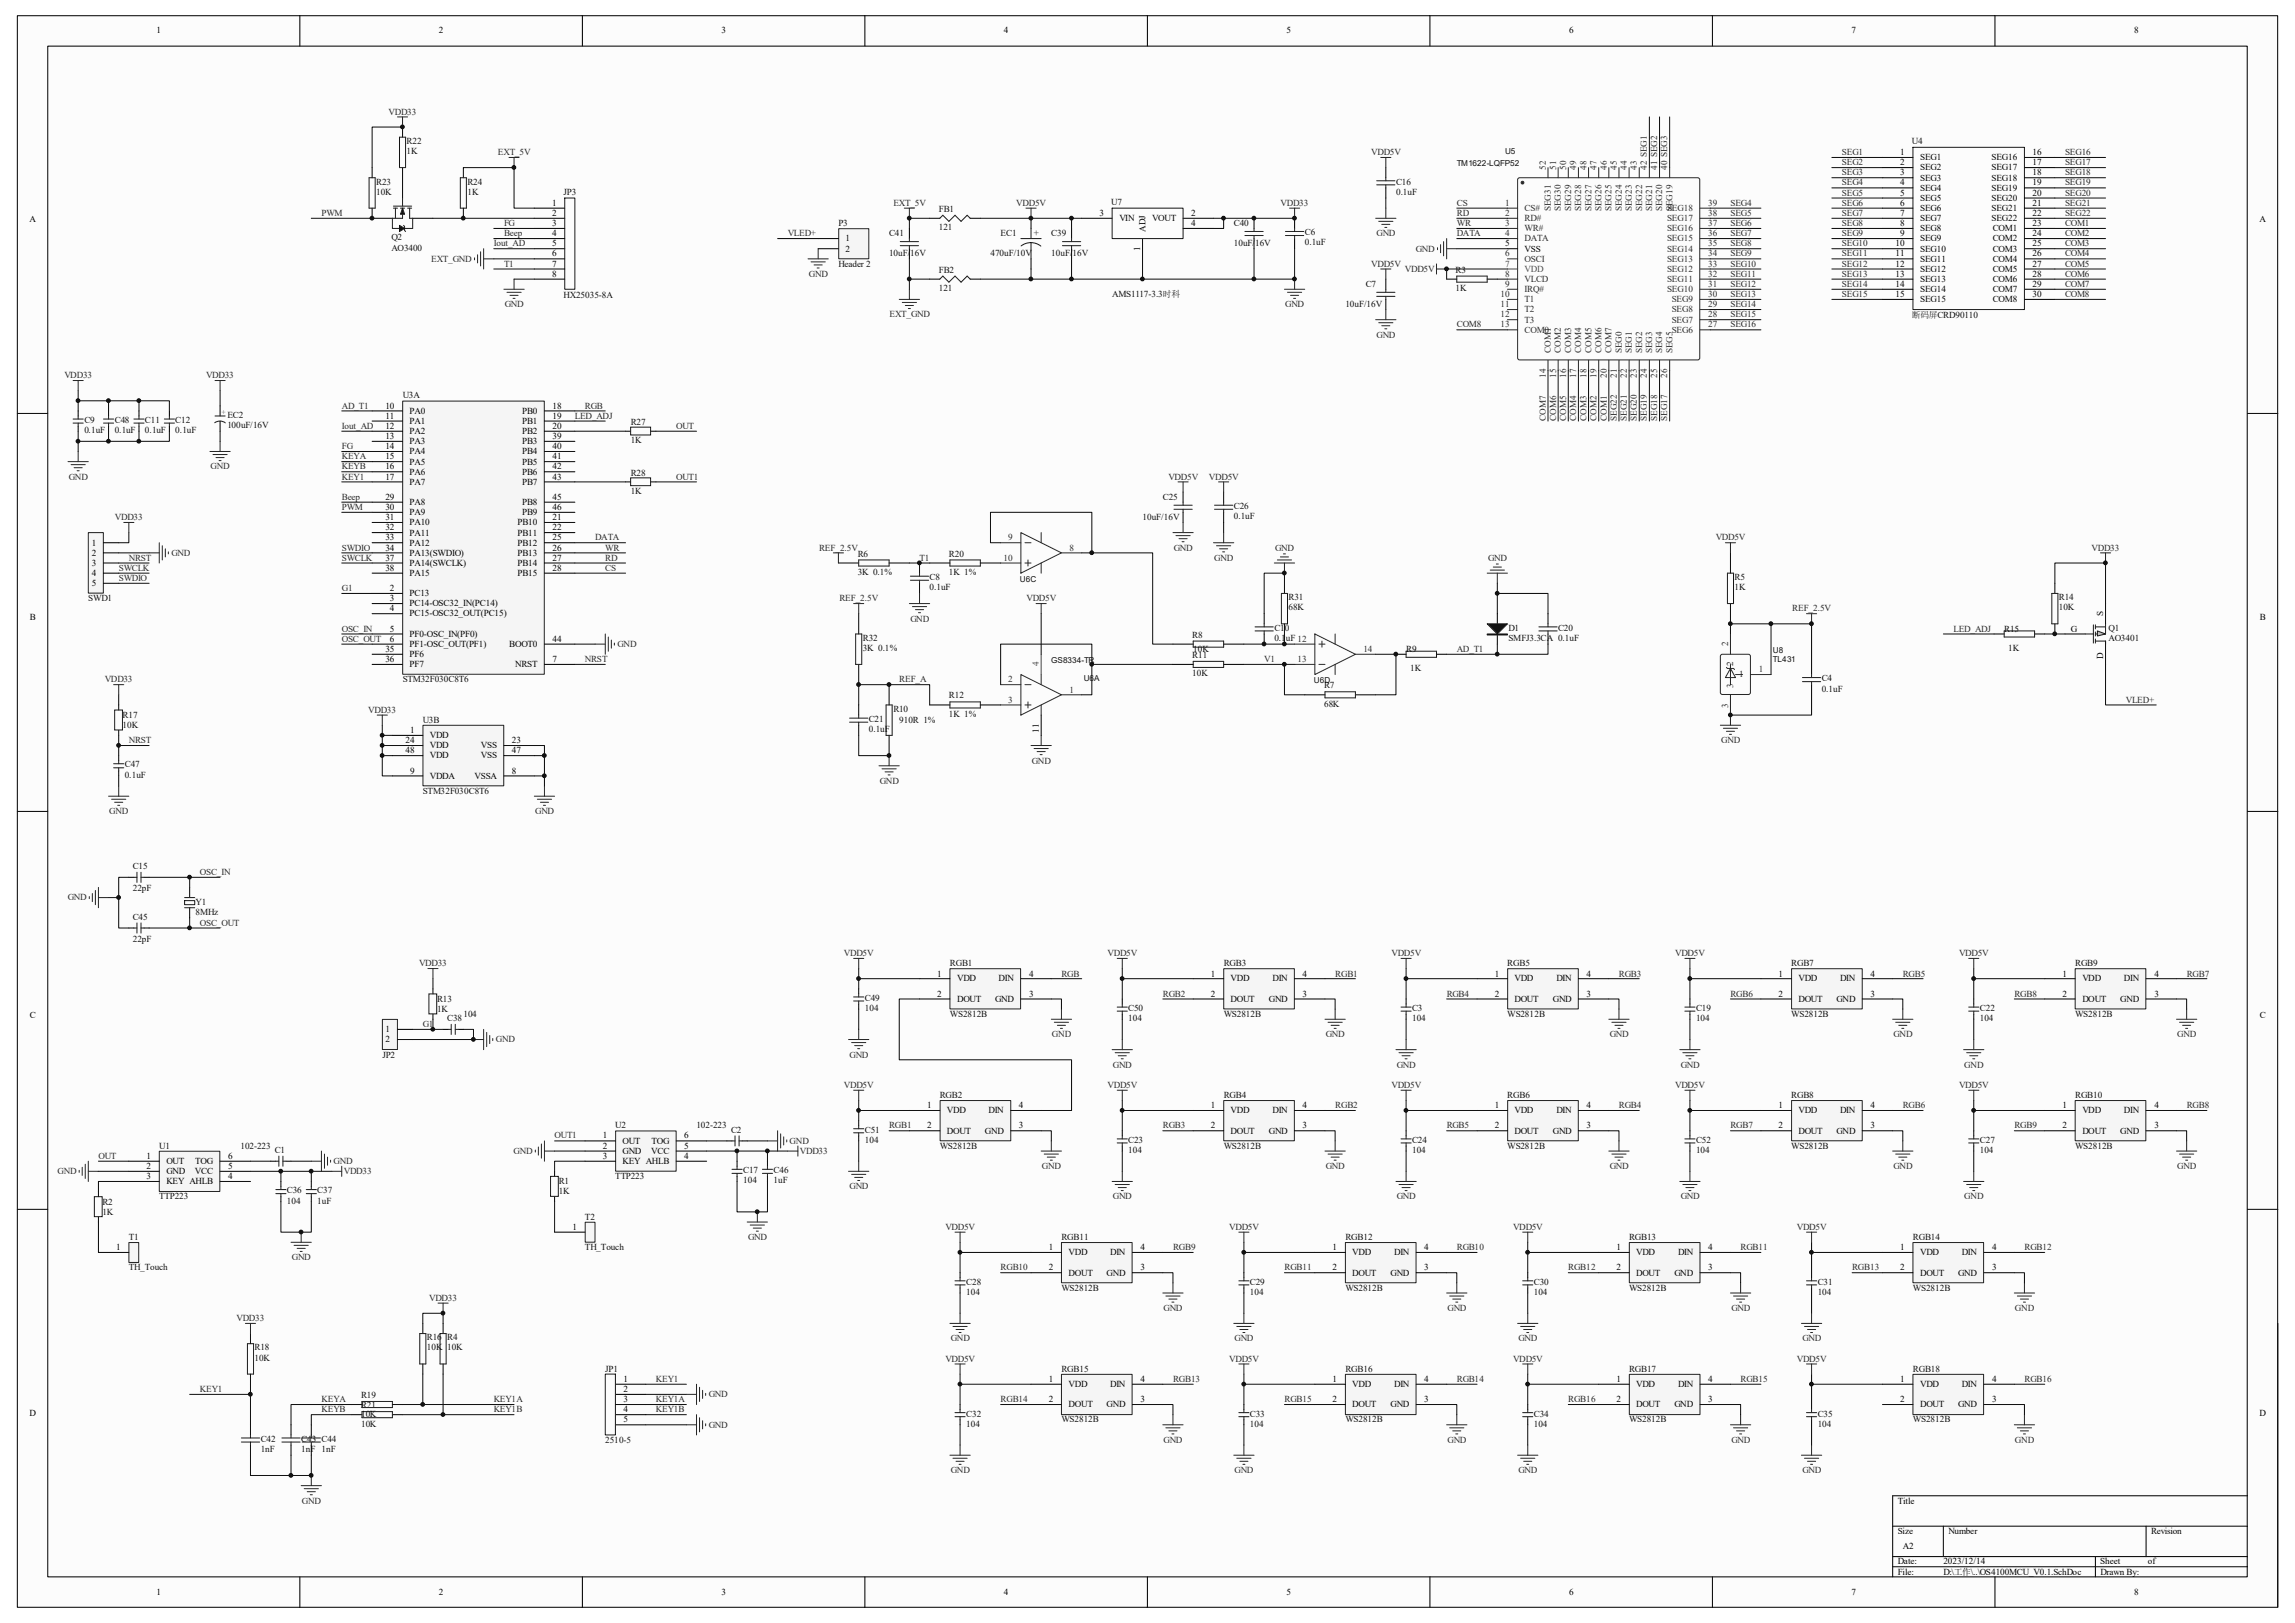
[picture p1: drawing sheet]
<svg xmlns="http://www.w3.org/2000/svg" width="297mm" height="210mm" viewBox="0 0 297 210" stroke-linecap="round" stroke-linejoin="round" font-family="sans-serif">
<defs><g id="words">
<g font-size="1.2">
<text x="20.2" y="4.3">1</text>
<text x="56.8" y="4.3">2</text>
<text x="93.4" y="4.3">3</text>
<text x="129.9" y="4.3">4</text>
<text x="166.5" y="4.3">5</text>
<text x="203.1" y="4.3">6</text>
<text x="239.6" y="4.3">7</text>
<text x="276.2" y="4.3">8</text>
<text x="245.9" y="20.1">1</text>
<text x="245.9" y="21.4">2</text>
<text x="245.9" y="22.7">3</text>
<text x="248.5" y="20.7">SEG1</text>
<text x="248.5" y="22.1">SEG2</text>
<text x="248.5" y="23.4">SEG3</text>
<text x="257.7" y="20.7">SEG16</text>
<text x="257.7" y="22.1">SEG17</text>
<text x="257.7" y="23.4">SEG18</text>
<text x="263.1" y="20.1">16</text>
<text x="263.1" y="21.4">17</text>
<text x="263.1" y="22.7">18</text>
<text x="3.8" y="28.8">A</text>
<text x="71.5" y="26.6">1</text>
<text x="71.5" y="27.9">2</text>
<text x="71.5" y="29.3">3</text>
<text x="142.3" y="27.9">3</text>
<text x="144.9" y="28.6">VIN</text>
<text x="148.2" y="30" transform="rotate(-90 148.2 30)">ADJ</text>
<text x="149.1" y="28.6">VOUT</text>
<text x="154.2" y="27.9">2</text>
<text x="154.2" y="29.3">4</text>
<text x="245.9" y="24">4</text>
<text x="245.9" y="25.3">5</text>
<text x="245.9" y="26.6">6</text>
<text x="245.9" y="27.9">7</text>
<text x="245.9" y="29.3">8</text>
<text x="248.5" y="24.7">SEG4</text>
<text x="248.5" y="26">SEG5</text>
<text x="248.5" y="27.3">SEG6</text>
<text x="248.5" y="28.6">SEG7</text>
<text x="248.5" y="29.9">SEG8</text>
<text x="257.7" y="24.7">SEG19</text>
<text x="257.7" y="26">SEG20</text>
<text x="257.7" y="27.3">SEG21</text>
<text x="257.7" y="28.6">SEG22</text>
<text x="257.9" y="29.9">COM1</text>
<text x="263.1" y="29.3">23</text>
<text x="263.1" y="24">19</text>
<text x="263.1" y="25.3">20</text>
<text x="263.1" y="26.6">21</text>
<text x="263.1" y="27.9">22</text>
<text x="292.4" y="28.8">A</text>
<text x="71.5" y="30.6">4</text>
<text x="71.5" y="31.9">5</text>
<text x="71.5" y="33.2">6</text>
<text x="71.5" y="34.5">7</text>
<text x="71.5" y="35.8">8</text>
<text x="109.4" y="31.2">1</text>
<text x="109.4" y="32.6">2</text>
<text x="147.6" y="32.5" transform="rotate(-90 147.6 32.5)">1</text>
<text x="194.8" y="31.9">5</text>
<text x="197.3" y="32.6">VSS</text>
<text x="245.3" y="31.9">10</text>
<text x="245.3" y="33.2">11</text>
<text x="245.3" y="34.5">12</text>
<text x="245.3" y="35.8">13</text>
<text x="245.9" y="30.6">9</text>
<text x="248.5" y="31.2">SEG9</text>
<text x="248.5" y="32.6">SEG10</text>
<text x="248.5" y="33.9">SEG11</text>
<text x="248.5" y="35.2">SEG12</text>
<text x="257.9" y="33.9">COM4</text>
<text x="257.9" y="31.2">COM2</text>
<text x="257.9" y="32.6">COM3</text>
<text x="257.9" y="35.2">COM5</text>
<text x="263.1" y="33.2">26</text>
<text x="263.1" y="30.6">24</text>
<text x="263.1" y="31.9">25</text>
<text x="263.1" y="34.5">27</text>
<text x="263.1" y="35.8">28</text>
<text x="245.3" y="37.1">14</text>
<text x="245.3" y="38.4">15</text>
<text x="248.5" y="36.5">SEG13</text>
<text x="248.5" y="37.8">SEG14</text>
<text x="248.5" y="39.1">SEG15</text>
<text x="257.9" y="39.1">COM8</text>
<text x="257.9" y="36.5">COM6</text>
<text x="257.9" y="37.8">COM7</text>
<text x="263.1" y="38.4">30</text>
<text x="263.1" y="37.1">29</text>
<text x="49.9" y="52.9">10</text>
<text x="53" y="53.6">PA0</text>
<text x="67.6" y="53.6">PB0</text>
<text x="71.5" y="52.9">18</text>
<text x="49.9" y="54.2">11</text>
<text x="49.9" y="55.5">12</text>
<text x="49.9" y="56.8">13</text>
<text x="49.9" y="58.1">14</text>
<text x="49.9" y="59.4">15</text>
<text x="53" y="54.9">PA1</text>
<text x="53" y="56.2">PA2</text>
<text x="53" y="57.5">PA3</text>
<text x="53" y="58.8">PA4</text>
<text x="67.6" y="54.9">PB1</text>
<text x="67.6" y="56.2">PB2</text>
<text x="67.6" y="57.5">PB3</text>
<text x="67.6" y="58.8">PB4</text>
<text x="71.5" y="54.2">19</text>
<text x="71.5" y="55.5">20</text>
<text x="71.5" y="56.8">39</text>
<text x="71.5" y="58.1">40</text>
<text x="71.5" y="59.4">41</text>
<text x="49.9" y="60.7">16</text>
<text x="49.9" y="62.1">17</text>
<text x="49.9" y="64.7">29</text>
<text x="49.9" y="66">30</text>
<text x="53" y="60.1">PA5</text>
<text x="53" y="61.4">PA6</text>
<text x="53" y="62.7">PA7</text>
<text x="53" y="65.4">PA8</text>
<text x="67.6" y="60.1">PB5</text>
<text x="67.6" y="61.4">PB6</text>
<text x="67.6" y="62.7">PB7</text>
<text x="67.6" y="65.4">PB8</text>
<text x="71.5" y="60.7">42</text>
<text x="71.5" y="62.1">43</text>
<text x="71.5" y="64.7">45</text>
<text x="71.5" y="66">46</text>
<text x="11.9" y="70.6">1</text>
<text x="11.9" y="71.9">2</text>
<text x="49.9" y="67.3">31</text>
<text x="49.9" y="68.6">32</text>
<text x="49.9" y="69.9">33</text>
<text x="49.9" y="71.2">34</text>
<text x="53" y="66.7">PA9</text>
<text x="53" y="68">PA10</text>
<text x="53" y="69.3">PA11</text>
<text x="53" y="70.6">PA12</text>
<text x="53" y="71.9">PA13(SWDIO)</text>
<text x="67" y="68">PB10</text>
<text x="67" y="69.3">PB11</text>
<text x="67" y="70.6">PB12</text>
<text x="67" y="71.9">PB13</text>
<text x="67.6" y="66.7">PB9</text>
<text x="71.5" y="67.3">21</text>
<text x="71.5" y="68.6">22</text>
<text x="71.5" y="69.9">25</text>
<text x="71.5" y="71.2">26</text>
<text x="11.9" y="73.2">3</text>
<text x="11.9" y="74.5">4</text>
<text x="11.9" y="75.8">5</text>
<text x="49.9" y="72.6">37</text>
<text x="49.9" y="73.9">38</text>
<text x="50.5" y="76.5">2</text>
<text x="50.5" y="77.8">3</text>
<text x="53" y="73.2">PA14(SWCLK)</text>
<text x="53" y="74.5">PA15</text>
<text x="53" y="77.1">PC13</text>
<text x="67" y="73.2">PB14</text>
<text x="67" y="74.5">PB15</text>
<text x="71.5" y="72.6">27</text>
<text x="71.5" y="73.9">28</text>
<text x="3.9" y="80.3">B</text>
<text x="50.5" y="79.1">4</text>
<text x="50.5" y="81.7">5</text>
<text x="50.5" y="83.1">6</text>
<text x="53" y="78.4">PC14-OSC32_IN(PC14)</text>
<text x="53" y="79.8">PC15-OSC32_OUT(PC15)</text>
<text x="53" y="82.4">PF0-OSC_IN(PF0)</text>
<text x="53" y="83.7">PF1-OSC_OUT(PF1)</text>
<text x="65.9" y="83.7">BOOT0</text>
<text x="71.5" y="83.1">44</text>
<text x="268" y="81.7">G</text>
<text x="272.2" y="79.7" transform="rotate(-90 272.2 79.7)">S</text>
<text x="292.4" y="80.3">B</text>
<text x="49.9" y="84.4">35</text>
<text x="49.9" y="85.7">36</text>
<text x="53" y="85">PF6</text>
<text x="53" y="86.3">PF7</text>
<text x="66.7" y="86.3">NRST</text>
<text x="71.5" y="85.7">7</text>
<text x="272.2" y="85.3" transform="rotate(-90 272.2 85.3)">D</text>
<text x="53.1" y="94.9">1</text>
<text x="55.6" y="95.5">VDD</text>
<text x="134.4" y="94.8" transform="rotate(-90 134.4 94.8)">11</text>
<text x="52.5" y="97.5">48</text>
<text x="52.5" y="96.2">24</text>
<text x="53.1" y="100.1">9</text>
<text x="55.6" y="100.8">VDDA</text>
<text x="55.6" y="98.1">VDD</text>
<text x="55.6" y="96.8">VDD</text>
<text x="61.4" y="100.8">VSSA</text>
<text x="62.2" y="98.1">VSS</text>
<text x="62.2" y="96.8">VSS</text>
<text x="66.3" y="100.1">8</text>
<text x="66.3" y="97.5">47</text>
<text x="66.3" y="96.2">23</text>
<text x="3.9" y="131.7">C</text>
<text x="121.3" y="126.4">1</text>
<text x="121.3" y="129">2</text>
<text x="123.9" y="127">VDD</text>
<text x="123.9" y="129.6">DOUT</text>
<text x="128.8" y="129.6">GND</text>
<text x="129.2" y="127">DIN</text>
<text x="133.2" y="129">3</text>
<text x="133.2" y="126.4">4</text>
<text x="156.7" y="126.4">1</text>
<text x="156.7" y="129">2</text>
<text x="159.3" y="127">VDD</text>
<text x="159.3" y="129.6">DOUT</text>
<text x="164.2" y="129.6">GND</text>
<text x="164.7" y="127">DIN</text>
<text x="168.6" y="129">3</text>
<text x="168.6" y="126.4">4</text>
<text x="193.5" y="126.4">1</text>
<text x="193.5" y="129">2</text>
<text x="196" y="127">VDD</text>
<text x="196" y="129.6">DOUT</text>
<text x="201" y="129.6">GND</text>
<text x="201.4" y="127">DIN</text>
<text x="205.3" y="129">3</text>
<text x="205.3" y="126.4">4</text>
<text x="230.2" y="126.4">1</text>
<text x="230.2" y="129">2</text>
<text x="232.7" y="127">VDD</text>
<text x="232.7" y="129.6">DOUT</text>
<text x="237.7" y="129.6">GND</text>
<text x="238.2" y="127">DIN</text>
<text x="242.1" y="129">3</text>
<text x="242.1" y="126.4">4</text>
<text x="266.9" y="126.4">1</text>
<text x="266.9" y="129">2</text>
<text x="269.5" y="127">VDD</text>
<text x="269.5" y="129.6">DOUT</text>
<text x="274.4" y="129.6">GND</text>
<text x="274.9" y="127">DIN</text>
<text x="278.8" y="129">3</text>
<text x="278.8" y="126.4">4</text>
<text x="292.4" y="131.7">C</text>
<text x="49.9" y="133.6">1</text>
<text x="49.9" y="134.9">2</text>
<text x="120" y="143.4">1</text>
<text x="131.9" y="143.4">4</text>
<text x="156.7" y="143.4">1</text>
<text x="168.6" y="143.4">4</text>
<text x="193.5" y="143.4">1</text>
<text x="205.3" y="143.4">4</text>
<text x="230.2" y="143.4">1</text>
<text x="242.1" y="143.4">4</text>
<text x="266.9" y="143.4">1</text>
<text x="278.8" y="143.4">4</text>
<text x="19" y="149.9">1</text>
<text x="29.5" y="149.9">6</text>
<text x="78" y="147.3">1</text>
<text x="78" y="148.6">2</text>
<text x="78" y="149.9">3</text>
<text x="80.6" y="148">OUT</text>
<text x="80.6" y="149.3">GND</text>
<text x="84.3" y="149.3">VCC</text>
<text x="84.3" y="148">TOG</text>
<text x="88.6" y="147.3">6</text>
<text x="88.6" y="148.6">5</text>
<text x="88.6" y="149.9">4</text>
<text x="120" y="146">2</text>
<text x="122.6" y="144.1">VDD</text>
<text x="122.6" y="146.7">DOUT</text>
<text x="127.5" y="146.7">GND</text>
<text x="127.9" y="144.1">DIN</text>
<text x="131.9" y="146">3</text>
<text x="156.7" y="146">2</text>
<text x="159.3" y="144.1">VDD</text>
<text x="159.3" y="146.7">DOUT</text>
<text x="164.2" y="146.7">GND</text>
<text x="164.7" y="144.1">DIN</text>
<text x="168.6" y="146">3</text>
<text x="193.5" y="146">2</text>
<text x="196" y="144.1">VDD</text>
<text x="196" y="146.7">DOUT</text>
<text x="201" y="146.7">GND</text>
<text x="201.4" y="144.1">DIN</text>
<text x="205.3" y="146">3</text>
<text x="230.2" y="146">2</text>
<text x="232.7" y="144.1">VDD</text>
<text x="232.7" y="146.7">DOUT</text>
<text x="237.7" y="146.7">GND</text>
<text x="238.2" y="144.1">DIN</text>
<text x="242.1" y="146">3</text>
<text x="266.9" y="146">2</text>
<text x="269.5" y="144.1">VDD</text>
<text x="269.5" y="146.7">DOUT</text>
<text x="274.4" y="146.7">GND</text>
<text x="274.9" y="144.1">DIN</text>
<text x="278.8" y="146">3</text>
<text x="19" y="151.3">2</text>
<text x="19" y="152.6">3</text>
<text x="21.5" y="150.6">OUT</text>
<text x="21.5" y="151.9">GND</text>
<text x="21.5" y="153.2">KEY AHLB</text>
<text x="25.2" y="151.9">VCC</text>
<text x="25.3" y="150.6">TOG</text>
<text x="29.5" y="151.3">5</text>
<text x="29.5" y="152.6">4</text>
<text x="80.6" y="150.6">KEY AHLB</text>
<text x="15" y="161.8">1</text>
<text x="74.1" y="159.1">1</text>
<text x="135.7" y="161.8">1</text>
<text x="147.6" y="161.8">4</text>
<text x="172.5" y="161.8">1</text>
<text x="184.3" y="161.8">4</text>
<text x="209.2" y="161.8">1</text>
<text x="221.1" y="161.8">4</text>
<text x="245.9" y="161.8">1</text>
<text x="257.8" y="161.8">4</text>
<text x="135.7" y="164.4">2</text>
<text x="138.3" y="162.4">VDD</text>
<text x="138.3" y="165.1">DOUT</text>
<text x="143.2" y="165.1">GND</text>
<text x="143.7" y="162.4">DIN</text>
<text x="147.6" y="164.4">3</text>
<text x="172.5" y="164.4">2</text>
<text x="175" y="162.4">VDD</text>
<text x="175" y="165.1">DOUT</text>
<text x="180" y="165.1">GND</text>
<text x="180.4" y="162.4">DIN</text>
<text x="184.3" y="164.4">3</text>
<text x="209.2" y="164.4">2</text>
<text x="211.8" y="162.4">VDD</text>
<text x="211.8" y="165.1">DOUT</text>
<text x="216.7" y="165.1">GND</text>
<text x="217.2" y="162.4">DIN</text>
<text x="221.1" y="164.4">3</text>
<text x="245.9" y="164.4">2</text>
<text x="248.5" y="162.4">VDD</text>
<text x="248.5" y="165.1">DOUT</text>
<text x="253.4" y="165.1">GND</text>
<text x="253.9" y="162.4">DIN</text>
<text x="257.8" y="164.4">3</text>
<text x="80.7" y="178.8">1</text>
<text x="135.7" y="178.8">1</text>
<text x="138.3" y="179.5">VDD</text>
<text x="143.7" y="179.5">DIN</text>
<text x="147.6" y="178.8">4</text>
<text x="172.5" y="178.8">1</text>
<text x="175" y="179.5">VDD</text>
<text x="180.4" y="179.5">DIN</text>
<text x="184.3" y="178.8">4</text>
<text x="209.2" y="178.8">1</text>
<text x="211.8" y="179.5">VDD</text>
<text x="217.2" y="179.5">DIN</text>
<text x="221.1" y="178.8">4</text>
<text x="245.9" y="178.8">1</text>
<text x="248.5" y="179.5">VDD</text>
<text x="253.9" y="179.5">DIN</text>
<text x="257.8" y="178.8">4</text>
<text x="3.8" y="183.3">D</text>
<text x="80.7" y="180.1">2</text>
<text x="80.7" y="181.4">3</text>
<text x="80.7" y="182.8">4</text>
<text x="80.7" y="184.1">5</text>
<text x="135.7" y="181.4">2</text>
<text x="138.3" y="182.1">DOUT</text>
<text x="143.2" y="182.1">GND</text>
<text x="147.6" y="181.4">3</text>
<text x="172.5" y="181.4">2</text>
<text x="175" y="182.1">DOUT</text>
<text x="180" y="182.1">GND</text>
<text x="184.3" y="181.4">3</text>
<text x="209.2" y="181.4">2</text>
<text x="211.8" y="182.1">DOUT</text>
<text x="216.7" y="182.1">GND</text>
<text x="221.1" y="181.4">3</text>
<text x="245.9" y="181.4">2</text>
<text x="248.5" y="182.1">DOUT</text>
<text x="253.4" y="182.1">GND</text>
<text x="257.8" y="181.4">3</text>
<text x="292.4" y="183.3">D</text>
<text x="245.6" y="194.6">Title</text>
<text x="245.6" y="198.5">Size</text>
<text x="245.6" y="202.4">Date:</text>
<text x="245.6" y="203.8">File:</text>
<text x="246.3" y="200.5">A2</text>
<text x="251.5" y="202.4">2023/12/14</text>
<text x="251.5" y="203.8">D:\工作\..\OS4100MCU_V0.1.SchDoc</text>
<text x="252.2" y="198.5">Number</text>
<text x="271.8" y="202.4">Sheet</text>
<text x="271.8" y="203.8">Drawn By:</text>
<text x="278" y="202.4">of</text>
<text x="278.4" y="198.5">Revision</text>
<text x="20.2" y="206.4">1</text>
<text x="56.8" y="206.4">2</text>
<text x="93.4" y="206.4">3</text>
<text x="129.9" y="206.4">4</text>
<text x="166.5" y="206.4">5</text>
<text x="203.1" y="206.4">6</text>
<text x="239.6" y="206.4">7</text>
<text x="276.2" y="206.4">8</text>
</g>
<g font-size="1.2" fill="#262626">
<text x="50.3" y="14.8">VDD33</text>
<text x="64.4" y="20.1">EXT_5V</text>
<text x="177.5" y="20.1">VDD5V</text>
<text x="238.4" y="20.1">SEG1</text>
<text x="238.4" y="21.4">SEG2</text>
<text x="238.4" y="22.7">SEG3</text>
<text x="267.3" y="20.1">SEG16</text>
<text x="267.3" y="21.4">SEG17</text>
<text x="267.3" y="22.7">SEG18</text>
<text x="41.6" y="27.9">PWM</text>
<text x="65.2" y="29.3">FG</text>
<text x="115.6" y="26.6">EXT_5V</text>
<text x="131.5" y="26.6">VDD5V</text>
<text x="165.7" y="26.6">VDD33</text>
<text x="188.6" y="27.9">RD</text>
<text x="188.6" y="26.6">CS</text>
<text x="188.6" y="29.3">WR</text>
<text x="223.9" y="26.6">SEG4</text>
<text x="223.9" y="27.9">SEG5</text>
<text x="223.9" y="29.3">SEG6</text>
<text x="238.4" y="24">SEG4</text>
<text x="238.4" y="25.3">SEG5</text>
<text x="238.4" y="26.6">SEG6</text>
<text x="238.4" y="27.9">SEG7</text>
<text x="238.4" y="29.3">SEG8</text>
<text x="267.3" y="24">SEG19</text>
<text x="267.3" y="25.3">SEG20</text>
<text x="267.3" y="26.6">SEG21</text>
<text x="267.3" y="27.9">SEG22</text>
<text x="267.3" y="29.3">COM1</text>
<text x="55.8" y="33.9">EXT_GND</text>
<text x="63.9" y="31.9">Iout_AD</text>
<text x="65.2" y="30.6">Beep</text>
<text x="65.2" y="34.5">T1</text>
<text x="101.9" y="30.6">VLED+</text>
<text x="104.7" y="35.8">GND</text>
<text x="177.5" y="34.5">VDD5V</text>
<text x="178.1" y="30.6">GND</text>
<text x="181.8" y="35.2">VDD5V</text>
<text x="183.2" y="32.6">GND</text>
<text x="188.6" y="30.6">DATA</text>
<text x="223.9" y="30.6">SEG7</text>
<text x="223.9" y="31.9">SEG8</text>
<text x="223.9" y="33.2">SEG9</text>
<text x="223.9" y="34.5">SEG10</text>
<text x="223.9" y="35.8">SEG11</text>
<text x="238.4" y="30.6">SEG9</text>
<text x="238.4" y="31.9">SEG10</text>
<text x="238.4" y="33.2">SEG11</text>
<text x="238.4" y="34.5">SEG12</text>
<text x="238.4" y="35.8">SEG13</text>
<text x="267.3" y="30.6">COM2</text>
<text x="267.3" y="31.9">COM3</text>
<text x="267.3" y="33.2">COM4</text>
<text x="267.3" y="34.5">COM5</text>
<text x="267.3" y="35.8">COM6</text>
<text x="65.3" y="39.8">GND</text>
<text x="115.1" y="41.1">EXT_GND</text>
<text x="166.3" y="39.8">GND</text>
<text x="223.9" y="37.1">SEG12</text>
<text x="223.9" y="38.4">SEG13</text>
<text x="223.9" y="39.8">SEG14</text>
<text x="223.9" y="41.1">SEG15</text>
<text x="238.4" y="37.1">SEG14</text>
<text x="238.4" y="38.4">SEG15</text>
<text x="267.3" y="37.1">COM7</text>
<text x="267.3" y="38.4">COM8</text>
<text x="178.1" y="43.7">GND</text>
<text x="188.6" y="42.4">COM8</text>
<text x="223.9" y="42.4">SEG16</text>
<text x="8.3" y="48.9">VDD33</text>
<text x="26.7" y="48.9">VDD33</text>
<text x="44.2" y="52.9">AD_T1</text>
<text x="75.7" y="52.9">RGB</text>
<text x="44.2" y="59.4">KEYA</text>
<text x="44.2" y="58.1">FG</text>
<text x="44.2" y="55.5">Iout_AD</text>
<text x="74.4" y="54.2">LED_ADJ</text>
<text x="87.5" y="55.5">OUT</text>
<text x="200.1" y="54.5" transform="rotate(-90 200.1 54.5)">COM7</text>
<text x="201.4" y="54.5" transform="rotate(-90 201.4 54.5)">COM6</text>
<text x="202.7" y="54.5" transform="rotate(-90 202.7 54.5)">COM5</text>
<text x="204" y="54.5" transform="rotate(-90 204 54.5)">COM4</text>
<text x="205.3" y="54.5" transform="rotate(-90 205.3 54.5)">COM3</text>
<text x="206.6" y="54.5" transform="rotate(-90 206.6 54.5)">COM2</text>
<text x="207.9" y="54.5" transform="rotate(-90 207.9 54.5)">COM1</text>
<text x="209.2" y="54.5" transform="rotate(-90 209.2 54.5)">SEG22</text>
<text x="210.5" y="54.5" transform="rotate(-90 210.5 54.5)">SEG21</text>
<text x="211.8" y="54.5" transform="rotate(-90 211.8 54.5)">SEG20</text>
<text x="213.1" y="54.5" transform="rotate(-90 213.1 54.5)">SEG19</text>
<text x="214.5" y="54.5" transform="rotate(-90 214.5 54.5)">SEG18</text>
<text x="215.8" y="54.5" transform="rotate(-90 215.8 54.5)">SEG17</text>
<text x="8.9" y="62.1">GND</text>
<text x="27.3" y="60.7">GND</text>
<text x="44.2" y="64.7">Beep</text>
<text x="44.2" y="62.1">KEY1</text>
<text x="44.2" y="60.7">KEYB</text>
<text x="44.2" y="66">PWM</text>
<text x="87.5" y="62.1">OUT1</text>
<text x="151.2" y="62.1">VDD5V</text>
<text x="156.5" y="62.1">VDD5V</text>
<text x="14.9" y="67.3">VDD33</text>
<text x="22.2" y="71.9">GND</text>
<text x="44.2" y="71.2">SWDIO</text>
<text x="77" y="69.9">DATA</text>
<text x="78.3" y="71.2">WR</text>
<text x="106" y="71.2">REF_2.5V</text>
<text x="151.9" y="71.2">GND</text>
<text x="165" y="71.2">GND</text>
<text x="222" y="69.9">VDD5V</text>
<text x="270.7" y="71.2">VDD33</text>
<text x="15.4" y="73.9">SWCLK</text>
<text x="15.4" y="75.2">SWDIO</text>
<text x="16.7" y="72.6">NRST</text>
<text x="44.2" y="72.6">SWCLK</text>
<text x="44.2" y="76.5">G1</text>
<text x="78.3" y="73.9">CS</text>
<text x="78.3" y="72.6">RD</text>
<text x="108.6" y="77.8">REF_2.5V</text>
<text x="119" y="72.6">T1</text>
<text x="132.8" y="77.8">VDD5V</text>
<text x="157.1" y="72.6">GND</text>
<text x="192.6" y="72.6">GND</text>
<text x="44.2" y="81.7">OSC_IN</text>
<text x="44.2" y="83.1">OSC_OUT</text>
<text x="79.9" y="83.7">GND</text>
<text x="117.8" y="80.4">GND</text>
<text x="231.9" y="79.1">REF_2.5V</text>
<text x="252.8" y="81.7">LED_ADJ</text>
<text x="13.5" y="88.3">VDD33</text>
<text x="75.7" y="85.7">NRST</text>
<text x="116.4" y="88.3">REF_A</text>
<text x="163.6" y="85.7">V1</text>
<text x="188.6" y="84.4">AD_T1</text>
<text x="47.7" y="92.2">VDD33</text>
<text x="275.1" y="90.9">VLED+</text>
<text x="16.7" y="96.2">NRST</text>
<text x="113.9" y="101.4">GND</text>
<text x="133.5" y="98.8">GND</text>
<text x="222.8" y="96.2">GND</text>
<text x="14.1" y="105.4">GND</text>
<text x="69.3" y="105.4">GND</text>
<text x="25.9" y="113.2">OSC_IN</text>
<text x="8.8" y="116.5">GND</text>
<text x="25.9" y="119.8">OSC_OUT</text>
<text x="54.2" y="125.1">VDD33</text>
<text x="109.2" y="123.7">VDD5V</text>
<text x="143.3" y="123.7">VDD5V</text>
<text x="180.1" y="123.7">VDD5V</text>
<text x="216.8" y="123.7">VDD5V</text>
<text x="253.5" y="123.7">VDD5V</text>
<text x="137.4" y="126.4">RGB</text>
<text x="150.5" y="129">RGB2</text>
<text x="172.8" y="126.4">RGB1</text>
<text x="187.2" y="129">RGB4</text>
<text x="209.5" y="126.4">RGB3</text>
<text x="223.9" y="129">RGB6</text>
<text x="246.3" y="126.4">RGB5</text>
<text x="260.7" y="129">RGB8</text>
<text x="283" y="126.4">RGB7</text>
<text x="54.7" y="132.9">G1</text>
<text x="64.2" y="134.9">GND</text>
<text x="109.9" y="136.9">GND</text>
<text x="136.1" y="134.2">GND</text>
<text x="171.6" y="134.2">GND</text>
<text x="208.3" y="134.2">GND</text>
<text x="245.1" y="134.2">GND</text>
<text x="281.8" y="134.2">GND</text>
<text x="109.2" y="140.8">VDD5V</text>
<text x="143.3" y="140.8">VDD5V</text>
<text x="144" y="138.2">GND</text>
<text x="172.8" y="143.4">RGB2</text>
<text x="180.1" y="140.8">VDD5V</text>
<text x="180.8" y="138.2">GND</text>
<text x="209.5" y="143.4">RGB4</text>
<text x="216.8" y="140.8">VDD5V</text>
<text x="217.5" y="138.2">GND</text>
<text x="246.3" y="143.4">RGB6</text>
<text x="253.5" y="140.8">VDD5V</text>
<text x="254.2" y="138.2">GND</text>
<text x="283" y="143.4">RGB8</text>
<text x="12.7" y="149.9">OUT</text>
<text x="66.5" y="149.3">GND</text>
<text x="71.8" y="147.3">OUT1</text>
<text x="102.2" y="148">GND</text>
<text x="103.5" y="149.3">VDD33</text>
<text x="115.1" y="146">RGB1</text>
<text x="150.5" y="146">RGB3</text>
<text x="187.2" y="146">RGB5</text>
<text x="223.9" y="146">RGB7</text>
<text x="260.7" y="146">RGB9</text>
<text x="7.5" y="151.9">GND</text>
<text x="43.2" y="150.6">GND</text>
<text x="44.5" y="151.9">VDD33</text>
<text x="109.9" y="153.9">GND</text>
<text x="134.8" y="151.3">GND</text>
<text x="144" y="155.2">GND</text>
<text x="171.6" y="151.3">GND</text>
<text x="180.8" y="155.2">GND</text>
<text x="208.3" y="151.3">GND</text>
<text x="217.5" y="155.2">GND</text>
<text x="245.1" y="151.3">GND</text>
<text x="254.2" y="155.2">GND</text>
<text x="281.8" y="151.3">GND</text>
<text x="96.8" y="160.4">GND</text>
<text x="122.3" y="159.1">VDD5V</text>
<text x="151.8" y="161.8">RGB9</text>
<text x="159.1" y="159.1">VDD5V</text>
<text x="188.6" y="161.8">RGB10</text>
<text x="195.8" y="159.1">VDD5V</text>
<text x="225.3" y="161.8">RGB11</text>
<text x="232.5" y="159.1">VDD5V</text>
<text x="262" y="161.8">RGB12</text>
<text x="37.8" y="163.1">GND</text>
<text x="129.5" y="164.4">RGB10</text>
<text x="166.2" y="164.4">RGB11</text>
<text x="202.9" y="164.4">RGB12</text>
<text x="239.7" y="164.4">RGB13</text>
<text x="30.6" y="170.9">VDD33</text>
<text x="55.5" y="168.3">VDD33</text>
<text x="123.1" y="173.6">GND</text>
<text x="150.6" y="169.6">GND</text>
<text x="159.8" y="173.6">GND</text>
<text x="187.3" y="169.6">GND</text>
<text x="196.5" y="173.6">GND</text>
<text x="224.1" y="169.6">GND</text>
<text x="233.3" y="173.6">GND</text>
<text x="260.8" y="169.6">GND</text>
<text x="84.9" y="178.8">KEY1</text>
<text x="122.3" y="176.2">VDD5V</text>
<text x="151.8" y="178.8">RGB13</text>
<text x="159.1" y="176.2">VDD5V</text>
<text x="188.6" y="178.8">RGB14</text>
<text x="195.8" y="176.2">VDD5V</text>
<text x="225.3" y="178.8">RGB15</text>
<text x="232.5" y="176.2">VDD5V</text>
<text x="262" y="178.8">RGB16</text>
<text x="25.9" y="180.1">KEY1</text>
<text x="41.6" y="181.4">KEYA</text>
<text x="41.6" y="182.8">KEYB</text>
<text x="63.9" y="181.4">KEY1A</text>
<text x="63.9" y="182.8">KEY1B</text>
<text x="84.9" y="181.4">KEY1A</text>
<text x="84.9" y="182.8">KEY1B</text>
<text x="91.7" y="180.8">GND</text>
<text x="91.7" y="184.7">GND</text>
<text x="129.5" y="181.4">RGB14</text>
<text x="166.2" y="181.4">RGB15</text>
<text x="202.9" y="181.4">RGB16</text>
<text x="123.1" y="190.6">GND</text>
<text x="150.6" y="186.7">GND</text>
<text x="159.8" y="190.6">GND</text>
<text x="187.3" y="186.7">GND</text>
<text x="196.5" y="190.6">GND</text>
<text x="224.1" y="186.7">GND</text>
<text x="233.3" y="190.6">GND</text>
<text x="260.8" y="186.7">GND</text>
<text x="39.1" y="194.6">GND</text>
</g>
<g font-size="1.2" fill="#0e0e0e">
<text x="48.7" y="23.9">R23</text>
<text x="52.6" y="18.6">R22</text>
<text x="52.6" y="19.9">1K</text>
<text x="60.5" y="23.9">R24</text>
<text x="180.7" y="23.9">C16</text>
<text x="247.4" y="18.6">U4</text>
<text x="48.7" y="25.2">10K</text>
<text x="60.5" y="25.2">1K</text>
<text x="72.9" y="25.2">JP3</text>
<text x="108.5" y="29.3">P3</text>
<text x="121.5" y="27.4">FB1</text>
<text x="121.5" y="29.8">121</text>
<text x="143.8" y="26.5">U7</text>
<text x="159.7" y="29.3">C40</text>
<text x="180.7" y="25.2">0.1uF</text>
<text x="50.7" y="31.1">Q2</text>
<text x="50.7" y="32.4">AO3400</text>
<text x="108.5" y="34.5">Header 2</text>
<text x="115.1" y="30.6">C41</text>
<text x="115.1" y="33.2">10uF/16V</text>
<text x="121.5" y="35.3">FB2</text>
<text x="128.2" y="33.2">470uF/10V</text>
<text x="129.5" y="30.6">EC1</text>
<text x="133.8" y="30.6">+</text>
<text x="136.1" y="30.6">C39</text>
<text x="136.1" y="33.2">10uF/16V</text>
<text x="159.7" y="31.9">10uF/16V</text>
<text x="168.9" y="30.4">C6</text>
<text x="168.9" y="31.8">0.1uF</text>
<text x="188.4" y="35.3">R3</text>
<text x="72.9" y="38.6">HX25035-8A</text>
<text x="121.5" y="37.7">121</text>
<text x="143.9" y="38.4">AMS1117-3.3时科</text>
<text x="174.1" y="39.8">10uF/16V</text>
<text x="176.7" y="37.1">C7</text>
<text x="188.4" y="37.7">1K</text>
<text x="52.1" y="51.6">U3A</text>
<text x="10.9" y="54.7">C9</text>
<text x="10.9" y="56">0.1uF</text>
<text x="14.9" y="54.7">C48</text>
<text x="14.9" y="56">0.1uF</text>
<text x="18.8" y="54.7">C11</text>
<text x="18.8" y="56">0.1uF</text>
<text x="22.7" y="54.7">C12</text>
<text x="22.7" y="56">0.1uF</text>
<text x="29.4" y="54.1">EC2</text>
<text x="29.4" y="55.4">100uF/16V</text>
<text x="81.6" y="55">R27</text>
<text x="81.6" y="57.3">1K</text>
<text x="81.6" y="61.6">R28</text>
<text x="81.6" y="63.9">1K</text>
<text x="150.5" y="64.7">C25</text>
<text x="159.7" y="65.9">C26</text>
<text x="147.9" y="67.3">10uF/16V</text>
<text x="159.7" y="67.2">0.1uF</text>
<text x="11.4" y="77.8">SWD1</text>
<text x="111" y="72.1">R6</text>
<text x="111" y="74.4">3K 0.1%</text>
<text x="120.3" y="75.1">C8</text>
<text x="120.3" y="76.4">0.1uF</text>
<text x="122.8" y="72.1">R20</text>
<text x="122.8" y="74.4">1K 1%</text>
<text x="166.8" y="77.7">R31</text>
<text x="224.5" y="75.1">R5</text>
<text x="224.5" y="76.4">1K</text>
<text x="266.4" y="77.7">R14</text>
<text x="111.7" y="82.9">R32</text>
<text x="154.3" y="82.5">R8</text>
<text x="164.9" y="81.6">C10</text>
<text x="164.9" y="82.9">0.1uF 12</text>
<text x="166.8" y="79">68K</text>
<text x="195.2" y="81.6">D1</text>
<text x="195.2" y="82.9">SMFJ3.3CA 0.1uF</text>
<text x="201.6" y="81.6">C20</text>
<text x="259.4" y="81.7">R15</text>
<text x="266.4" y="79">10K</text>
<text x="272.9" y="81.6">Q1</text>
<text x="272.9" y="82.9">AO3401</text>
<text x="52.1" y="88.3">STM32F030C8T6</text>
<text x="111.7" y="84.2">3K 0.1%</text>
<text x="154.3" y="85.2">R11</text>
<text x="154.3" y="87.5">10K</text>
<text x="154.4" y="84.4">10K</text>
<text x="171.4" y="89.1">R7</text>
<text x="182" y="84.4">R9</text>
<text x="182.5" y="86.9">1K</text>
<text x="235.8" y="88.2">C4</text>
<text x="235.8" y="89.5">0.1uF</text>
<text x="259.9" y="84.2">1K</text>
<text x="15.9" y="92.9">R17</text>
<text x="15.9" y="94.2">10K</text>
<text x="54.7" y="93.6">U3B</text>
<text x="112.4" y="93.4">C21</text>
<text x="112.4" y="94.7">0.1uF</text>
<text x="115.6" y="92.1">R10</text>
<text x="116.4" y="93.6">910R 1%</text>
<text x="122.8" y="90.4">R12</text>
<text x="122.8" y="92.8">1K 1%</text>
<text x="171.4" y="91.4">68K</text>
<text x="16.2" y="99.3">C47</text>
<text x="16.2" y="100.6">0.1uF</text>
<text x="54.7" y="102.7">STM32F030C8T6</text>
<text x="17.2" y="112.4">C15</text>
<text x="17.2" y="115.3">22pF</text>
<text x="17.2" y="119">C45</text>
<text x="25.3" y="117.1">Y1</text>
<text x="25.3" y="118.4">8MHz</text>
<text x="17.2" y="121.9">22pF</text>
<text x="122.9" y="125.1">RGB1</text>
<text x="158.4" y="125.1">RGB3</text>
<text x="195.1" y="125.1">RGB5</text>
<text x="231.8" y="125.1">RGB7</text>
<text x="268.6" y="125.1">RGB9</text>
<text x="56.6" y="129.6">R13</text>
<text x="56.6" y="130.9">1K</text>
<text x="60" y="131.6">104</text>
<text x="111.9" y="129.5">C49</text>
<text x="111.9" y="130.8">104</text>
<text x="122.9" y="131.6">WS2812B</text>
<text x="146" y="130.8">C50</text>
<text x="158.4" y="131.6">WS2812B</text>
<text x="182.8" y="130.8">C3</text>
<text x="195.1" y="131.6">WS2812B</text>
<text x="219.5" y="130.8">C19</text>
<text x="231.8" y="131.6">WS2812B</text>
<text x="256.2" y="130.8">C22</text>
<text x="268.6" y="131.6">WS2812B</text>
<text x="49.5" y="136.9">JP2</text>
<text x="57.9" y="132.1">C38</text>
<text x="146" y="132.1">104</text>
<text x="182.8" y="132.1">104</text>
<text x="219.5" y="132.1">104</text>
<text x="256.2" y="132.1">104</text>
<text x="121.6" y="142.1">RGB2</text>
<text x="158.4" y="142.1">RGB4</text>
<text x="195.1" y="142.1">RGB6</text>
<text x="231.8" y="142.1">RGB8</text>
<text x="268.6" y="142.1">RGB10</text>
<text x="20.6" y="148.6">U1</text>
<text x="31.1" y="148.6">102-223</text>
<text x="35.6" y="149.2">C1</text>
<text x="79.6" y="146">U2</text>
<text x="90.1" y="146">102-223</text>
<text x="94.6" y="146.6">C2</text>
<text x="111.9" y="146.6">C51</text>
<text x="111.9" y="147.9">104</text>
<text x="121.6" y="148.6">WS2812B</text>
<text x="146" y="147.9">C23</text>
<text x="146" y="149.2">104</text>
<text x="158.4" y="148.6">WS2812B</text>
<text x="182.8" y="147.9">C24</text>
<text x="182.8" y="149.2">104</text>
<text x="195.1" y="148.6">WS2812B</text>
<text x="219.5" y="147.9">C52</text>
<text x="219.5" y="149.2">104</text>
<text x="231.8" y="148.6">WS2812B</text>
<text x="256.2" y="147.9">C27</text>
<text x="256.2" y="149.2">104</text>
<text x="268.6" y="148.6">WS2812B</text>
<text x="13.3" y="155.9">R2</text>
<text x="20.6" y="155.2">TTP223</text>
<text x="37.1" y="154.4">C36</text>
<text x="37.1" y="155.7">104</text>
<text x="41.1" y="154.4">C37</text>
<text x="41.1" y="155.7">1uF</text>
<text x="72.3" y="153.2">R1</text>
<text x="72.3" y="154.6">1K</text>
<text x="79.6" y="152.6">TTP223</text>
<text x="96.2" y="151.8">C17</text>
<text x="96.2" y="153.1">104</text>
<text x="100.1" y="151.8">C46</text>
<text x="100.1" y="153.1">1uF</text>
<text x="13.3" y="157.2">1K</text>
<text x="16.7" y="160.4">T1</text>
<text x="75.7" y="157.8">T2</text>
<text x="75.7" y="161.8">TH_Touch</text>
<text x="137.4" y="160.4">RGB11</text>
<text x="174.1" y="160.4">RGB12</text>
<text x="210.8" y="160.4">RGB13</text>
<text x="247.6" y="160.4">RGB14</text>
<text x="16.7" y="164.4">TH_Touch</text>
<text x="125.1" y="166.2">C28</text>
<text x="125.1" y="167.6">104</text>
<text x="137.4" y="167">WS2812B</text>
<text x="161.8" y="166.2">C29</text>
<text x="161.8" y="167.6">104</text>
<text x="174.1" y="167">WS2812B</text>
<text x="198.5" y="166.2">C30</text>
<text x="198.5" y="167.6">104</text>
<text x="210.8" y="167">WS2812B</text>
<text x="235.2" y="166.2">C31</text>
<text x="235.2" y="167.6">104</text>
<text x="247.6" y="167">WS2812B</text>
<text x="55.2" y="173.4">R16</text>
<text x="57.9" y="173.4">R4</text>
<text x="32.9" y="174.8">R18</text>
<text x="32.9" y="176.1">10K</text>
<text x="55.2" y="174.8">10K</text>
<text x="57.9" y="174.8">10K</text>
<text x="78.3" y="177.5">JP1</text>
<text x="137.4" y="177.5">RGB15</text>
<text x="174.1" y="177.5">RGB16</text>
<text x="210.8" y="177.5">RGB17</text>
<text x="247.6" y="177.5">RGB18</text>
<text x="46.7" y="182.2">R21</text>
<text x="46.7" y="184.6">10K</text>
<text x="46.7" y="180.9">R19</text>
<text x="46.7" y="183.3">10K</text>
<text x="125.1" y="183.3">C32</text>
<text x="125.1" y="184.6">104</text>
<text x="137.4" y="184.1">WS2812B</text>
<text x="161.8" y="183.3">C33</text>
<text x="161.8" y="184.6">104</text>
<text x="174.1" y="184.1">WS2812B</text>
<text x="198.5" y="183.3">C34</text>
<text x="198.5" y="184.6">104</text>
<text x="210.8" y="184.1">WS2812B</text>
<text x="235.2" y="183.3">C35</text>
<text x="235.2" y="184.6">104</text>
<text x="247.6" y="184.1">WS2812B</text>
<text x="33.7" y="186.6">C42</text>
<text x="33.7" y="187.9">1nF</text>
<text x="39" y="186.6">C43 C44</text>
<text x="39" y="187.9">1nF 1nF</text>
<text x="78.3" y="186.7">2510-5</text>
</g>
<g font-size="1.2" fill="#292929">
<text x="200.1" y="22" transform="rotate(-90 200.1 22)">52</text>
<text x="201.4" y="22" transform="rotate(-90 201.4 22)">51</text>
<text x="202.7" y="22" transform="rotate(-90 202.7 22)">50</text>
<text x="204" y="22" transform="rotate(-90 204 22)">49</text>
<text x="205.3" y="22" transform="rotate(-90 205.3 22)">48</text>
<text x="206.6" y="22" transform="rotate(-90 206.6 22)">47</text>
<text x="207.9" y="22" transform="rotate(-90 207.9 22)">46</text>
<text x="209.2" y="22" transform="rotate(-90 209.2 22)">45</text>
<text x="210.5" y="22" transform="rotate(-90 210.5 22)">44</text>
<text x="211.8" y="22" transform="rotate(-90 211.8 22)">43</text>
<text x="213.1" y="22" transform="rotate(-90 213.1 22)">42 SEG1</text>
<text x="214.5" y="22" transform="rotate(-90 214.5 22)">41 SEG2</text>
<text x="215.8" y="22" transform="rotate(-90 215.8 22)">40 SEG3</text>
<text x="194.8" y="26.6">1</text>
<text x="194.8" y="27.9">2</text>
<text x="194.8" y="29.3">3</text>
<text x="197.3" y="27.3">CS#</text>
<text x="197.3" y="28.6">RD#</text>
<text x="197.3" y="29.9">WR#</text>
<text x="200.7" y="27.3" transform="rotate(-90 200.7 27.3)">SEG31</text>
<text x="202" y="27.3" transform="rotate(-90 202 27.3)">SEG30</text>
<text x="203.3" y="27.3" transform="rotate(-90 203.3 27.3)">SEG29</text>
<text x="204.6" y="27.3" transform="rotate(-90 204.6 27.3)">SEG28</text>
<text x="205.9" y="27.3" transform="rotate(-90 205.9 27.3)">SEG27</text>
<text x="207.3" y="27.3" transform="rotate(-90 207.3 27.3)">SEG26</text>
<text x="208.6" y="27.3" transform="rotate(-90 208.6 27.3)">SEG25</text>
<text x="209.9" y="27.3" transform="rotate(-90 209.9 27.3)">SEG24</text>
<text x="211.2" y="27.3" transform="rotate(-90 211.2 27.3)">SEG23</text>
<text x="212.5" y="27.3" transform="rotate(-90 212.5 27.3)">SEG22</text>
<text x="213.8" y="27.3" transform="rotate(-90 213.8 27.3)">SEG21</text>
<text x="215.1" y="27.3" transform="rotate(-90 215.1 27.3)">SEG20</text>
<text x="215.8" y="29.9">SEG16</text>
<text x="215.8" y="28.6">SEG17</text>
<text x="215.8" y="27.3">SEG18</text>
<text x="216.4" y="27.3" transform="rotate(-90 216.4 27.3)">SEG19</text>
<text x="221.1" y="29.3">37</text>
<text x="221.1" y="27.9">38</text>
<text x="221.1" y="26.6">39</text>
<text x="194.8" y="30.6">4</text>
<text x="194.8" y="33.2">6</text>
<text x="194.8" y="35.8">8</text>
<text x="197.3" y="31.2">DATA</text>
<text x="197.3" y="33.9">OSCI</text>
<text x="215.8" y="35.2">SEG12</text>
<text x="215.8" y="33.9">SEG13</text>
<text x="215.8" y="32.6">SEG14</text>
<text x="215.8" y="31.2">SEG15</text>
<text x="221.1" y="35.8">32</text>
<text x="221.1" y="34.5">33</text>
<text x="221.1" y="33.2">34</text>
<text x="221.1" y="31.9">35</text>
<text x="221.1" y="30.6">36</text>
<text x="194.2" y="38.4">10</text>
<text x="194.2" y="39.8">11</text>
<text x="194.2" y="41.1">12</text>
<text x="194.8" y="37.1">9</text>
<text x="197.3" y="36.5">VLCD</text>
<text x="197.3" y="37.8">IRQ#</text>
<text x="197.3" y="39.1">T1</text>
<text x="197.3" y="40.4">T2</text>
<text x="197.3" y="41.7">T3</text>
<text x="215.8" y="37.8">SEG10</text>
<text x="215.8" y="36.5">SEG11</text>
<text x="216.4" y="41.7">SEG7</text>
<text x="216.4" y="40.4">SEG8</text>
<text x="216.4" y="39.1">SEG9</text>
<text x="221.1" y="41.1">28</text>
<text x="221.1" y="39.8">29</text>
<text x="221.1" y="38.4">30</text>
<text x="221.1" y="37.1">31</text>
<text x="194.2" y="42.4">13</text>
<text x="197.3" y="43.1">COM0</text>
<text x="200.7" y="45.7" transform="rotate(-90 200.7 45.7)">COM1</text>
<text x="202" y="45.7" transform="rotate(-90 202 45.7)">COM2</text>
<text x="203.3" y="45.7" transform="rotate(-90 203.3 45.7)">COM3</text>
<text x="204.6" y="45.7" transform="rotate(-90 204.6 45.7)">COM4</text>
<text x="205.9" y="45.7" transform="rotate(-90 205.9 45.7)">COM5</text>
<text x="207.3" y="45.7" transform="rotate(-90 207.3 45.7)">COM6</text>
<text x="208.6" y="45.7" transform="rotate(-90 208.6 45.7)">COM7</text>
<text x="209.9" y="45.7" transform="rotate(-90 209.9 45.7)">SEG0</text>
<text x="211.2" y="45.7" transform="rotate(-90 211.2 45.7)">SEG1</text>
<text x="212.5" y="45.7" transform="rotate(-90 212.5 45.7)">SEG2</text>
<text x="213.8" y="45.7" transform="rotate(-90 213.8 45.7)">SEG3</text>
<text x="215.1" y="45.7" transform="rotate(-90 215.1 45.7)">SEG4</text>
<text x="216.4" y="43.1">SEG6</text>
<text x="216.4" y="45.7" transform="rotate(-90 216.4 45.7)">SEG5</text>
<text x="221.1" y="42.4">27</text>
<text x="200.1" y="48.9" transform="rotate(-90 200.1 48.9)">14</text>
<text x="201.4" y="48.9" transform="rotate(-90 201.4 48.9)">15</text>
<text x="202.7" y="48.9" transform="rotate(-90 202.7 48.9)">16</text>
<text x="204" y="48.9" transform="rotate(-90 204 48.9)">17</text>
<text x="205.3" y="48.9" transform="rotate(-90 205.3 48.9)">18</text>
<text x="206.6" y="48.9" transform="rotate(-90 206.6 48.9)">19</text>
<text x="207.9" y="48.9" transform="rotate(-90 207.9 48.9)">20</text>
<text x="209.2" y="48.9" transform="rotate(-90 209.2 48.9)">21</text>
<text x="210.5" y="48.9" transform="rotate(-90 210.5 48.9)">22</text>
<text x="211.8" y="48.9" transform="rotate(-90 211.8 48.9)">23</text>
<text x="213.1" y="48.9" transform="rotate(-90 213.1 48.9)">24</text>
<text x="214.5" y="48.9" transform="rotate(-90 214.5 48.9)">25</text>
<text x="215.8" y="48.9" transform="rotate(-90 215.8 48.9)">26</text>
<text x="130.5" y="69.9">9</text>
<text x="138.4" y="71.2">8</text>
<text x="129.9" y="72.6">10</text>
<text x="223.6" y="83.6" transform="rotate(-90 223.6 83.6)">2</text>
<text x="130.5" y="88.3">2</text>
<text x="138.4" y="89.6">1</text>
<text x="167.9" y="85.7">13</text>
<text x="176.4" y="84.4">14</text>
<text x="224.3" y="89" transform="rotate(-90 224.3 89)">3</text>
<text x="224.3" y="86.2" transform="rotate(-90 224.3 86.2)">2</text>
<text x="225.1" y="87.6">1</text>
<text x="227.6" y="87">1</text>
<text x="130.5" y="90.9">3</text>
<text x="223.6" y="91.6" transform="rotate(-90 223.6 91.6)">3</text>
</g>
<g font-size="1.2" fill="#4c4c4c">
<text x="194.8" y="34.5">7</text>
<text x="197.3" y="35.2">VDD</text>
<text x="134.4" y="86.2" transform="rotate(-90 134.4 86.2)">4</text>
</g>
<g font-size="1.1" fill="#0e0e0e">
<text x="188.6" y="21.5">TM1622-LQFP52</text>
<text x="194.8" y="20">U5</text>
<text x="247.4" y="41.2">断码屏CRD90110</text>
<text x="132" y="75.3">U6C</text>
<text x="136.1" y="85.8">GS8334-TR</text>
<text x="140.3" y="88.1">U6A</text>
<text x="170.1" y="88.4">U6D</text>
<text x="229.4" y="84.5">U8</text>
<text x="229.4" y="85.6">TL431</text>
</g>
<text font-size=".9" fill="#4c4c4c" x="28.6" y="53" transform="rotate(90 28.6 53)">+</text>
</g></defs>
<path d="M2.3 2.1h292.5v205.9h-292.5z" fill="#fcfcfc"/>
<path d="M2.2 2h292.6v206h-292.6z" fill="none" stroke="#000" stroke-width=".13"/>
<path d="M6.2 6h284.6v198h-284.6z" fill="#fcfcfc"/>
<g fill="none" stroke="#000" stroke-width=".13">
<path d="M6.2 6h284.6v198h-284.6zM38.8 2v3.9M75.4 2v3.9M111.9 2v3.9M148.5 2v3.9M185.1 2v3.9M221.6 2v3.9M258.2 2v3.9M2.2 53.5h4M290.9 53.5h3.9M2.2 105h4M290.9 105h3.9"/>
<path d="M2.2 156.5h4M290.9 156.5h3.9M244.9 197.5h46M251.5 197.5v3.9M277.7 197.5v3.9M290.9 193.6h-46v10.4M38.8 204v4M75.4 204v4M111.9 204v4M148.5 204v4M185.1 204v4M221.6 204v4"/>
<path d="M244.9 201.4h46M244.9 202.7h46M258.2 204v4M271.2 201.4v2.6"/>
</g>
<path d="M20.7 149h7.7v5.2h-7.7z" fill="#f5f5f5"/>
<path d="M10.2 151.4v.3M10.6 151v1.1M11 150.7v1.8M11.4 150.3v2.6M11.4 151.6h1.3M20.6 149h7.8v5.2h-7.8zM40.3 150.3h1.3M41.6 148.9v2.7M42 149.3v1.9M42.4 149.7v1.1M42.8 150.1v.3" fill="none" stroke="#262626" stroke-width=".13"/>
<path d="M16.7 150.3h3.9M16.7 151.6h3.9M16.7 152.9h3.9M28.5 150.3h3.9M28.5 151.6h3.9M28.5 152.9h3.9M35 150.3h.7M37 150.3h.7" fill="none" stroke="#000" stroke-width=".13"/>
<path d="M35.7 150.3h.4M36.1 149.6v1.3M36.6 149.6v1.3M36.6 150.3h.4" fill="none" stroke="#1c1c1c" stroke-width=".13"/>
<path d="M52.2 51.9h18.2v35.3h-18.2z" fill="#f5f5f5"/>
<path d="M52.1 51.9h18.3v35.3h-18.3z" fill="none" stroke="#262626" stroke-width=".13"/>
<g fill="none" stroke="#000" stroke-width=".13">
<path d="M48.2 53.2h3.9M48.2 54.5h3.9M48.2 55.8h3.9M48.2 57.1h3.9M48.2 58.4h3.9M48.2 59.7h3.9M70.5 53.2h3.9M70.5 54.5h3.9M70.5 55.8h3.9M70.5 57.1h3.9M70.5 58.4h3.9M70.5 59.7h3.9"/>
<path d="M48.2 61h3.9M48.2 62.4h3.9M48.2 65h3.9M48.2 66.3h3.9M48.2 67.6h3.9M48.2 68.9h3.9M48.2 70.2h3.9M48.2 71.5h3.9M48.2 72.9h3.9M48.2 74.2h3.9M48.2 76.8h3.9M48.2 78.1h3.9"/>
<path d="M48.2 79.4h3.9M70.5 61h3.9M70.5 62.4h3.9M70.5 65h3.9M70.5 66.3h3.9M70.5 67.6h3.9M70.5 68.9h3.9M70.5 70.2h3.9M70.5 71.5h3.9M70.5 72.9h3.9M70.5 74.2h3.9M48.2 82h3.9"/>
<path d="M48.2 83.3h3.9M48.2 84.7h3.9M48.2 86h3.9M70.5 83.3h3.9M70.5 86h3.9"/>
</g>
<path d="M54.8 93.9h10.4v7.8h-10.4z" fill="#f5f5f5"/>
<path d="M54.7 93.9h10.5v7.8h-10.5zM77 83.3h1.3M78.3 82v2.7M78.7 82.4v1.9M79.1 82.8v1.1M79.5 83.2v.3M69.1 103h2.7M69.5 103.4h1.9M69.9 103.8h1.1M70.3 104.2h.3M70.5 101.7v1.3" fill="none" stroke="#262626" stroke-width=".13"/>
<path d="M50.8 97.8h3.9M50.8 96.5h3.9M50.8 95.2h3.9M65.2 97.8h3.9M65.2 96.5h3.9M50.8 100.4h3.9M65.2 100.4h3.9" fill="none" stroke="#000" stroke-width=".13"/>
<path d="M11.5 69h1.9v7.8h-1.9z" fill="#f5f5f5"/>
<g fill="none" stroke="#262626" stroke-width=".13">
<path d="M8.8 59.7h2.6M10.1 58.4v1.3M27.2 58.4h2.6M27.6 58.8h1.8M28 59.2h1M28.4 59.6h.2M28.5 57.1v1.3M9.2 60.1h1.8M9.6 60.5h1M10 60.9h.2M11.4 68.9h2v7.9h-2zM19.3 71.5h1.3"/>
<path d="M20.6 70.2v2.7M21 70.6v1.9M21.4 71v1.1M21.8 71.4v.3M11.6 116v.3M12 115.6v1.1M12.3 115.2v1.9M12.7 114.8v2.7M12.7 116.1h1.3M14 103h2.7M14.4 103.4h1.9M14.8 103.8h1.1"/>
<path d="M15.2 104.2h.3M15.4 101.7v1.3"/>
</g>
<g fill="none" stroke="#000" stroke-width=".13">
<path d="M10.1 53.2v.6M10.1 55.1v.7M14 53.2v.6M14 55.1v.7M18 53.2v.6M18 55.1v.7M21.9 53.2v.6M21.9 55.1v.7M28.5 52.5v1.3M28.5 54.5v1.3M13.4 70.2h2M13.4 71.5h2"/>
<path d="M13.4 72.9h2M13.4 74.2h2M13.4 75.5h2M15.4 91.2v.7M15.4 94.5v.7M15.4 97.8v.6M15.4 99.7v.7M16.7 113.5h.6M18.6 113.5h.7M24.5 114.8v1.3M24.5 117.5v1.3M16.7 120.1h.6"/>
<path d="M18.6 120.1h.7"/>
</g>
<g fill="none" stroke="#1c1c1c" stroke-width=".13">
<path d="M9.5 54.2h1.3M9.5 54.7h1.3M10.1 53.8v.4M10.1 54.7v.4M13.4 54.2h1.3M13.4 54.7h1.3M14 53.8v.4M14 54.7v.4M17.3 54.2h1.3M17.3 54.7h1.3M18 53.8v.4M18 54.7v.4"/>
<path d="M21.3 54.2h1.3M21.3 54.7h1.3M21.9 53.8v.4M21.9 54.7v.4M27.8 54.7a1.16 1.16 0 0 1 1.4 0M27.8 53.8h1.3M14.7 98.8h1.3M14.7 99.4h1.3M14.8 91.9h1v2.6h-1zM15.4 98.4v.4M15.4 99.4v.3M17.3 113.5h.4"/>
<path d="M17.7 112.9v1.3M17.7 119.4v1.3M18.2 112.9v1.3M18.2 119.4v1.3M18.2 113.5h.4M23.9 116.5h1.3v.6h-1.3zM23.9 117.5h1.3M23.9 116.1h1.3M17.3 120.1h.4M18.2 120.1h.4"/>
</g>
<path d="M123 125.4h9.1v5.2h-9.1z" fill="#f5f5f5"/>
<path d="M109.8 134.5h2.6M110.2 134.9h1.8M110.6 135.3h1.1M111 135.7h.3M111.1 133.2v1.3M122.9 125.3h9.2v5.3h-9.2z" fill="none" stroke="#262626" stroke-width=".13"/>
<path d="M111.1 128v.6M111.1 129.9v.7M119 126.6h3.9M119 129.3h3.9M132.1 126.6h4M132.1 129.3h4" fill="none" stroke="#000" stroke-width=".13"/>
<path d="M110.5 129h1.3M110.5 129.5h1.3M111.1 128.6v.4M111.1 129.5v.4" fill="none" stroke="#1c1c1c" stroke-width=".13"/>
<path d="M121.7 142.5h9.1v5.1h-9.1z" fill="#f5f5f5"/>
<path d="M121.7 142.4h9.1v5.2h-9.1z" fill="none" stroke="#262626" stroke-width=".13"/>
<path d="M117.7 143.7h3.9M117.7 146.3h3.9M130.8 143.7h3.9M130.8 146.3h3.9" fill="none" stroke="#000" stroke-width=".13"/>
<path d="M158.4 125.4h9.1v5.2h-9.1z" fill="#f5f5f5"/>
<path d="M143.9 135.8h2.7M144.3 136.2h1.9M144.7 136.6h1.1M145.1 137h.3M145.2 134.5v1.3M158.4 125.3h9.1v5.3h-9.1zM109.8 151.6h2.6M110.2 152h1.8M110.6 152.4h1.1M111 152.8h.3M111.1 150.3v1.3" fill="none" stroke="#262626" stroke-width=".13"/>
<path d="M81 55.8h.6M84.2 55.8h.7M81 62.4h.6M84.2 62.4h.7M145.2 129.3v.6M145.2 131.2v.7M154.4 126.6h4M154.4 129.3h4M167.5 126.6h4M167.5 129.3h4M111.1 145v.7M111.1 147v.6" fill="none" stroke="#000" stroke-width=".13"/>
<path d="M81.6 55.3h2.6v1h-2.6zM81.6 61.8h2.6v1h-2.6zM144.6 130.3h1.3M144.6 130.8h1.3M145.2 129.9v.4M145.2 130.8v.4M110.5 146.1h1.3M110.5 146.6h1.3M111.1 145.7v.4M111.1 146.6v.4" fill="none" stroke="#1c1c1c" stroke-width=".13"/>
<path d="M16.7 160.8h1.2v2.6h-1.2z" fill="#f5f5f5"/>
<path d="M16.7 160.8h1.2v2.6h-1.2z" fill="none" stroke="#262626" stroke-width=".13"/>
<path d="M12.7 162.1h4" fill="none" stroke="#000" stroke-width=".13"/>
<path d="M75.8 158.2h1.2v2.5h-1.2z" fill="#f5f5f5"/>
<path d="M75.7 158.2h1.3v2.5h-1.3z" fill="none" stroke="#262626" stroke-width=".13"/>
<path d="M71.8 159.4h3.9" fill="none" stroke="#000" stroke-width=".13"/>
<path d="M158.4 142.5h9.1v5.1h-9.1z" fill="#f5f5f5"/>
<g fill="none" stroke="#262626" stroke-width=".13">
<path d="M136.1 131.9h2.6M136.4 132.3h1.9M136.8 132.7h1.1M137.2 133.1h.3M137.4 130.6v1.3M171.5 131.9h2.6M171.9 132.3h1.8M172.3 132.7h1M172.7 133.1h.2M172.8 130.6v1.3M134.7 148.9h2.7M135.1 149.3h1.9"/>
<path d="M135.5 149.7h1.1M135.9 150.1h.3M136.1 147.6v1.3M143.9 152.9h2.7M144.3 153.3h1.9M144.7 153.7h1.1M145.1 154.1h.3M145.2 151.6v1.3M158.4 142.4h9.1v5.2h-9.1zM171.5 148.9h2.6M171.9 149.3h1.8M172.3 149.7h1"/>
<path d="M172.7 150.1h.2M172.8 147.6v1.3"/>
</g>
<path d="M145.2 146.3v.7M145.2 148.3v.6M154.4 143.7h4M154.4 146.3h4M167.5 143.7h4M167.5 146.3h4" fill="none" stroke="#000" stroke-width=".13"/>
<path d="M144.6 147.4h1.3M144.6 147.9h1.3M145.2 147v.4M145.2 147.9v.4" fill="none" stroke="#1c1c1c" stroke-width=".13"/>
<path d="M195.2 125.4h9.1v5.2h-9.1z" fill="#f5f5f5"/>
<path d="M180.7 135.8h2.6M181.1 136.2h1.8M181.4 136.6h1.1M181.8 137h.3M182 134.5v1.3M195.1 125.3h9.2v5.3h-9.2z" fill="none" stroke="#262626" stroke-width=".13"/>
<path d="M182 129.3v.6M182 131.2v.7M191.2 126.6h3.9M191.2 129.3h3.9M204.3 126.6h3.9M204.3 129.3h3.9" fill="none" stroke="#000" stroke-width=".13"/>
<path d="M181.3 130.3h1.3M181.3 130.8h1.3M182 129.9v.4M182 130.8v.4" fill="none" stroke="#1c1c1c" stroke-width=".13"/>
<path d="M195.2 142.5h9.1v5.1h-9.1z" fill="#f5f5f5"/>
<g fill="none" stroke="#262626" stroke-width=".13">
<path d="M208.2 131.9h2.6M208.6 132.3h1.8M209 132.7h1M209.4 133.1h.3M209.5 130.6v1.3M180.7 152.9h2.6M181.1 153.3h1.8M181.4 153.7h1.1M181.8 154.1h.3M182 151.6v1.3M195.1 142.4h9.2v5.2h-9.2zM208.2 148.9h2.6"/>
<path d="M208.6 149.3h1.8M209 149.7h1M209.4 150.1h.3M209.5 147.6v1.3"/>
</g>
<path d="M182 146.3v.7M182 148.3v.6M191.2 143.7h3.9M191.2 146.3h3.9M204.3 143.7h3.9M204.3 146.3h3.9" fill="none" stroke="#000" stroke-width=".13"/>
<path d="M181.3 147.4h1.3M181.3 147.9h1.3M182 147v.4M182 147.9v.4" fill="none" stroke="#1c1c1c" stroke-width=".13"/>
<path d="M231.9 125.4h9.1v5.2h-9.1z" fill="#f5f5f5"/>
<path d="M217.4 135.8h2.6M217.8 136.2h1.8M218.2 136.6h1M218.6 137h.2M218.7 134.5v1.3M231.9 125.3h9.1v5.3h-9.1z" fill="none" stroke="#262626" stroke-width=".13"/>
<path d="M218.7 129.3v.6M218.7 131.2v.7M227.9 126.6h3.9M227.9 129.3h3.9M241 126.6h3.9M241 129.3h3.9" fill="none" stroke="#000" stroke-width=".13"/>
<path d="M218 130.3h1.4M218 130.8h1.4M218.7 129.9v.4M218.7 130.8v.4" fill="none" stroke="#1c1c1c" stroke-width=".13"/>
<path d="M231.9 142.5h9.1v5.1h-9.1z" fill="#f5f5f5"/>
<g fill="none" stroke="#262626" stroke-width=".13">
<path d="M244.9 131.9h2.7M245.3 132.3h1.9M245.7 132.7h1.1M246.1 133.1h.3M246.3 130.6v1.3M217.4 152.9h2.6M217.8 153.3h1.8M218.2 153.7h1M218.6 154.1h.2M218.7 151.6v1.3M231.9 142.4h9.1v5.2h-9.1zM244.9 148.9h2.7"/>
<path d="M245.3 149.3h1.9M245.7 149.7h1.1M246.1 150.1h.3M246.3 147.6v1.3"/>
</g>
<path d="M218.7 146.3v.7M218.7 148.3v.6M227.9 143.7h3.9M227.9 146.3h3.9M241 143.7h3.9M241 146.3h3.9" fill="none" stroke="#000" stroke-width=".13"/>
<path d="M218 147.4h1.4M218 147.9h1.4M218.7 147v.4M218.7 147.9v.4" fill="none" stroke="#1c1c1c" stroke-width=".13"/>
<path d="M268.6 125.4h9.1v5.2h-9.1z" fill="#f5f5f5"/>
<path d="M254.1 135.8h2.6M254.5 136.2h1.9M254.9 136.6h1.1M255.3 137h.3M255.4 134.5v1.3M268.6 125.3h9.1v5.3h-9.1z" fill="none" stroke="#262626" stroke-width=".13"/>
<path d="M255.4 129.3v.6M255.4 131.2v.7M264.6 126.6h4M264.6 129.3h4M277.7 126.6h4M277.7 129.3h4" fill="none" stroke="#000" stroke-width=".13"/>
<path d="M254.8 130.3h1.3M254.8 130.8h1.3M255.4 129.9v.4M255.4 130.8v.4" fill="none" stroke="#1c1c1c" stroke-width=".13"/>
<path d="M268.6 142.5h9.1v5.1h-9.1z" fill="#f5f5f5"/>
<g fill="none" stroke="#262626" stroke-width=".13">
<path d="M281.7 131.9h2.6M282.1 132.3h1.8M282.5 132.7h1M282.9 133.1h.2M283 130.6v1.3M254.1 152.9h2.6M254.5 153.3h1.9M254.9 153.7h1.1M255.3 154.1h.3M255.4 151.6v1.3M268.6 142.4h9.1v5.2h-9.1zM281.7 148.9h2.6"/>
<path d="M282.1 149.3h1.8M282.5 149.7h1M282.9 150.1h.2M283 147.6v1.3"/>
</g>
<path d="M255.4 146.3v.7M255.4 148.3v.6M264.6 143.7h4M264.6 146.3h4M277.7 143.7h4M277.7 146.3h4" fill="none" stroke="#000" stroke-width=".13"/>
<path d="M254.8 147.4h1.3M254.8 147.9h1.3M255.4 147v.4M255.4 147.9v.4" fill="none" stroke="#1c1c1c" stroke-width=".13"/>
<path d="M137.4 160.8h9.1v5.2h-9.1z" fill="#f5f5f5"/>
<path d="M122.9 171.2h2.7M123.3 171.6h1.9M123.7 172h1.1M124.1 172.4h.3M124.2 169.9v1.3M137.4 160.8h9.1v5.2h-9.1z" fill="none" stroke="#262626" stroke-width=".13"/>
<path d="M124.2 164.7v.6M124.2 166.7v.6M133.4 162.1h4M133.4 164.7h4M146.6 162.1h3.9M146.6 164.7h3.9" fill="none" stroke="#000" stroke-width=".13"/>
<path d="M123.6 165.7h1.3M123.6 166.3h1.3M124.2 165.3v.4M124.2 166.3v.4" fill="none" stroke="#1c1c1c" stroke-width=".13"/>
<path d="M137.4 177.9h9.1v5.1h-9.1z" fill="#f5f5f5"/>
<g fill="none" stroke="#262626" stroke-width=".13">
<path d="M137.4 177.8h9.1v5.2h-9.1zM150.5 167.3h2.6M150.9 167.7h1.8M151.3 168.1h1M151.7 168.5h.2M151.8 166v1.3M122.9 188.3h2.7M123.3 188.7h1.9M123.7 189.1h1.1M124.1 189.5h.3M124.2 187v1.3M150.5 184.4h2.6"/>
<path d="M150.9 184.8h1.8M151.3 185.2h1M151.7 185.5h.2M151.8 183.1v1.3"/>
</g>
<path d="M133.4 179.1h4M146.6 179.1h3.9M124.2 181.7v.7M124.2 183.7v.7M133.4 181.7h4M146.6 181.7h3.9" fill="none" stroke="#000" stroke-width=".13"/>
<path d="M123.6 182.8h1.3M123.6 183.3h1.3M124.2 182.4v.4M124.2 183.3v.4" fill="none" stroke="#1c1c1c" stroke-width=".13"/>
<path d="M174.2 160.8h9.1v5.2h-9.1z" fill="#f5f5f5"/>
<path d="M159.7 171.2h2.6M160.1 171.6h1.8M160.5 172h1M160.9 172.4h.2M161 169.9v1.3M174.1 160.8h9.2v5.2h-9.2z" fill="none" stroke="#262626" stroke-width=".13"/>
<path d="M161 164.7v.6M161 166.7v.6M170.2 162.1h3.9M170.2 164.7h3.9M183.3 162.1h3.9M183.3 164.7h3.9" fill="none" stroke="#000" stroke-width=".13"/>
<path d="M160.3 165.7h1.3M160.3 166.3h1.3M161 165.3v.4M161 166.3v.4" fill="none" stroke="#1c1c1c" stroke-width=".13"/>
<path d="M174.2 177.9h9.1v5.1h-9.1z" fill="#f5f5f5"/>
<g fill="none" stroke="#262626" stroke-width=".13">
<path d="M174.1 177.8h9.2v5.2h-9.2zM187.2 167.3h2.6M187.6 167.7h1.8M188 168.1h1.1M188.4 168.5h.3M188.5 166v1.3M159.7 188.3h2.6M160.1 188.7h1.8M160.5 189.1h1M160.9 189.5h.2M161 187v1.3M187.2 184.4h2.6"/>
<path d="M187.6 184.8h1.8M188 185.2h1.1M188.4 185.5h.3M188.5 183.1v1.3"/>
</g>
<path d="M170.2 179.1h3.9M183.3 179.1h3.9M161 181.7v.7M161 183.7v.7M170.2 181.7h3.9M183.3 181.7h3.9" fill="none" stroke="#000" stroke-width=".13"/>
<path d="M160.3 182.8h1.3M160.3 183.3h1.3M161 182.4v.4M161 183.3v.4" fill="none" stroke="#1c1c1c" stroke-width=".13"/>
<path d="M210.9 160.8h9.1v5.2h-9.1z" fill="#f5f5f5"/>
<path d="M196.4 171.2h2.6M196.8 171.6h1.8M197.2 172h1M197.6 172.4h.2M197.7 169.9v1.3M210.9 160.8h9.1v5.2h-9.1z" fill="none" stroke="#262626" stroke-width=".13"/>
<path d="M197.7 164.7v.6M197.7 166.7v.6M206.9 162.1h3.9M206.9 164.7h3.9M220 162.1h4M220 164.7h4" fill="none" stroke="#000" stroke-width=".13"/>
<path d="M197.1 165.7h1.3M197.1 166.3h1.3M197.7 165.3v.4M197.7 166.3v.4" fill="none" stroke="#1c1c1c" stroke-width=".13"/>
<path d="M210.9 177.9h9.1v5.1h-9.1z" fill="#f5f5f5"/>
<g fill="none" stroke="#262626" stroke-width=".13">
<path d="M210.9 177.8h9.1v5.2h-9.1zM224 167.3h2.6M224.3 167.7h1.9M224.7 168.1h1.1M225.1 168.5h.3M225.3 166v1.3M196.4 188.3h2.6M196.8 188.7h1.8M197.2 189.1h1M197.6 189.5h.2M197.7 187v1.3M224 184.4h2.6"/>
<path d="M224.3 184.8h1.9M224.7 185.2h1.1M225.1 185.5h.3M225.3 183.1v1.3"/>
</g>
<path d="M206.9 179.1h3.9M220 179.1h4M197.7 181.7v.7M197.7 183.7v.7M206.9 181.7h3.9M220 181.7h4" fill="none" stroke="#000" stroke-width=".13"/>
<path d="M197.1 182.8h1.3M197.1 183.3h1.3M197.7 182.4v.4M197.7 183.3v.4" fill="none" stroke="#1c1c1c" stroke-width=".13"/>
<path d="M247.6 160.8h9.1v5.2h-9.1z" fill="#f5f5f5"/>
<path d="M233.1 171.2h2.7M233.5 171.6h1.9M233.9 172h1.1M234.3 172.4h.3M234.4 169.9v1.3M247.6 160.8h9.1v5.2h-9.1z" fill="none" stroke="#262626" stroke-width=".13"/>
<path d="M234.4 164.7v.6M234.4 166.7v.6M243.6 162.1h4M243.6 164.7h4M256.7 162.1h4M256.7 164.7h4" fill="none" stroke="#000" stroke-width=".13"/>
<path d="M233.8 165.7h1.3M233.8 166.3h1.3M234.4 165.3v.4M234.4 166.3v.4" fill="none" stroke="#1c1c1c" stroke-width=".13"/>
<path d="M247.6 177.9h9.1v5.1h-9.1z" fill="#f5f5f5"/>
<g fill="none" stroke="#262626" stroke-width=".13">
<path d="M39 159.4v1.4M37.7 160.8h2.6M38.1 161.1h1.8M38.5 161.5h1M38.8 161.9h.3M247.6 177.8h9.1v5.2h-9.1zM260.7 167.3h2.6M261.1 167.7h1.8M261.5 168.1h1M261.9 168.5h.2M262 166v1.3M233.1 188.3h2.7"/>
<path d="M233.5 188.7h1.9M233.9 189.1h1.1M234.3 189.5h.3M234.4 187v1.3M260.7 184.4h2.6M261.1 184.8h1.8M261.5 185.2h1M261.9 185.5h.2M262 183.1v1.3"/>
</g>
<path d="M12.7 154.2v.7M12.7 157.5v.6M36.4 152.9v.6M36.4 154.9v.6M40.3 152.9v.6M40.3 154.9v.6M243.6 179.1h4M256.7 179.1h4M234.4 181.7v.7M234.4 183.7v.7M243.6 181.7h4M256.7 181.7h4" fill="none" stroke="#000" stroke-width=".13"/>
<g fill="none" stroke="#1c1c1c" stroke-width=".13">
<path d="M12.2 154.9h1v2.5h-1zM35.7 153.9h1.3M35.7 154.5h1.3M36.4 153.5v.4M36.4 154.5v.4M39.6 153.9h1.3M39.6 154.5h1.3M40.3 153.5v.4M40.3 154.5v.4M233.8 182.8h1.3M233.8 183.3h1.3M234.4 182.4v.4"/>
<path d="M234.4 183.3v.4"/>
</g>
<path d="M79.7 146.4h7.8v5.2h-7.8z" fill="#f5f5f5"/>
<g fill="none" stroke="#262626" stroke-width=".13">
<path d="M69.3 148.8v.3M69.7 148.4v1.1M70.1 148v1.9M70.5 147.6v2.7M70.5 148.9h1.3M79.7 146.3h7.8v5.3h-7.8zM96.7 158.1h2.6M97.1 158.5h1.8M97.5 158.9h1M97.9 159.3h.2M98 156.8v1.3M99.3 147.6h1.3"/>
<path d="M100.6 146.3v2.6M101 146.7v1.9M101.4 147.1v1.1M101.8 147.5v.3"/>
</g>
<g fill="none" stroke="#000" stroke-width=".13">
<path d="M71.8 151.6v.6M71.8 154.9v.6M75.7 147.6h3.9M75.7 148.9h3.9M75.7 150.3h3.9M87.5 147.6h4M87.5 148.9h4M87.5 150.3h4M94.1 147.6h.6M95.4 150.3v.6M95.4 152.2v.7M96 147.6h.7"/>
<path d="M99.3 150.3v.6M99.3 152.2v.7"/>
</g>
<g fill="none" stroke="#1c1c1c" stroke-width=".13">
<path d="M71.2 152.2h1.1v2.6h-1.1zM94.7 147.6h.4M94.7 151.3h1.3M94.7 151.8h1.3M95.1 147v1.3M95.4 150.9v.4M95.4 151.8v.4M95.6 147v1.3M95.6 147.6h.4M98.7 151.3h1.3M98.7 151.8h1.3M99.3 150.9v.4"/>
<path d="M99.3 151.8v.4"/>
</g>
<path d="M49.5 132h1.9v3.8h-1.9z" fill="#f5f5f5"/>
<path d="M104.6 33.5h2.6M105 33.9h1.8M105.4 34.3h1M105.8 34.7h.2M105.9 32.2v1.3M49.5 131.9h1.9v3.9h-1.9zM61.3 134.5h1.3M62.6 133.2v2.6M63 133.6v1.8M63.4 134v1M63.8 134.4v.2" fill="none" stroke="#262626" stroke-width=".13"/>
<g fill="none" stroke="#000" stroke-width=".13">
<path d="M243.6 33.5h4M243.6 38.7h4M243.6 30.9h4M243.6 32.2h4M243.6 29.6h4M243.6 34.8h4M243.6 36.1h4M243.6 37.4h4M243.6 20.4h4M243.6 21.7h4M243.6 23h4M243.6 24.3h4"/>
<path d="M243.6 25.6h4M243.6 26.9h4M243.6 28.2h4M262 33.5h3.9M262 38.7h3.9M262 30.9h3.9M262 32.2h3.9M262 29.6h3.9M262 34.8h3.9M262 36.1h3.9M262 37.4h3.9M262 20.4h3.9"/>
<path d="M262 21.7h3.9M262 23h3.9M262 24.3h3.9M262 25.6h3.9M262 26.9h3.9M262 28.2h3.9M51.4 133.2h2M51.4 134.5h2M56 128v.6M56 131.2v.7M57.3 133.2h.7M59.3 133.2h.7"/>
</g>
<path d="M247.6 19.1h14.4v21h-14.4zM55.5 128.6h1v2.6h-1zM58 133.2h.4M58.4 132.5v1.4M58.9 132.5v1.4M58.9 133.2h.4" fill="none" stroke="#1c1c1c" stroke-width=".13"/>
<g fill="none" stroke="#0e0e0e" stroke-width=".13">
<path d="M100.6 30.9h5.3M237.1 20.4h6.5M237.1 21.7h6.5M237.1 23h6.5M237.1 24.3h6.5M237.1 25.6h6.5M237.1 26.9h6.5M237.1 28.2h6.5M237.1 29.6h6.5M237.1 30.9h6.5M237.1 32.2h6.5M237.1 33.5h6.5"/>
<path d="M237.1 34.8h6.5M237.1 36.1h6.5M237.1 37.4h6.5M237.1 38.7h6.5M265.9 20.4h6.6M265.9 21.7h6.6M265.9 23h6.6M265.9 24.3h6.6M265.9 25.6h6.6M265.9 26.9h6.6M265.9 28.2h6.6M265.9 29.6h6.6"/>
<path d="M265.9 30.9h6.6M265.9 32.2h6.6M265.9 33.5h6.6M265.9 34.8h6.6M265.9 36.1h6.6M265.9 37.4h6.6M265.9 38.7h6.6M10.1 55.8v1.3h11.8v-1.3M10.1 53.2v-1.3h11.8v1.3M10.1 50.6v1.3M10.1 57.1v1.3M14 51.9v1.3"/>
<path d="M14 55.8v1.3M18 51.9v1.3M18 55.8v1.3M28.5 50.6v1.9M28.5 55.8v1.3M74.4 55.8h6.6M74.4 53.2h3.9M84.9 55.8h5.2M15.4 72.9h3.9M15.4 71.5h3.9M15.4 74.2h3.9M15.4 75.5h3.9"/>
<path d="M16.7 68.9v1.3h-1.3M44.2 72.9h4M44.2 71.5h4M44.2 76.8h4M74.4 62.4h6.6M84.9 62.4h5.2M15.4 96.5h3.9M15.4 89.9v1.3M15.4 95.2v2.6M44.2 82h4M44.2 83.3h4M49.5 95.2v5.2h1.3"/>
<path d="M49.5 96.5h1.3M49.5 97.8h1.3M69.1 96.5h1.4v5.2M69.1 97.8h1.4M74.4 83.3h2.6M74.4 86h3.9M14 116.1h1.4M15.4 100.4v1.3M16.7 113.5h-1.3v6.6h1.3M19.3 113.5h5.2v1.3M24.5 118.8v1.3h-5.2M24.5 113.5h4"/>
<path d="M69.1 100.4h1.4M24.5 120.1h4M53.4 133.2h2.6M56 126.6v1.4M111.1 126.6v1.4M111.1 130.6v2.6M119 129.3h-2.6v7.8h22.3v6.6h-4M136.1 129.3h1.3v1.3M136.1 126.6h3.9M145.2 125.3v1.3M145.2 131.9v2.6M150.5 129.3h3.9"/>
<path d="M154.4 126.6h-9.2v2.7M171.5 129.3h1.3v1.3M171.5 126.6h3.9M182 125.3v1.3M182 131.9v2.6M187.2 129.3h4M191.2 126.6h-9.2v2.7M208.2 129.3h1.3v1.3M208.2 126.6h3.9M218.7 125.3v1.3M218.7 131.9v2.6M224 129.3h3.9"/>
<path d="M227.9 126.6h-9.2v2.7M244.9 129.3h1.4v1.3M244.9 126.6h4M255.4 125.3v1.3M255.4 131.9v2.6M260.7 129.3h3.9M264.6 126.6h-9.2v2.7M281.7 129.3h1.3v1.3M281.7 126.6h3.9M12.7 150.3h4M12.7 151.6h4M12.7 158.1v4"/>
<path d="M16.7 152.9h-4v1.3M32.4 150.3h2.6M32.4 151.6h10.5M36.4 155.5v3.9h3.9v-3.9M36.4 151.6v1.3M37.7 150.3h2.6M40.3 151.6v1.3M71.8 147.6h3.9M71.8 148.9h3.9M71.8 155.5v3.9M75.7 150.3h-3.9v1.3M91.5 147.6h2.6"/>
<path d="M91.5 148.9h10.4M95.4 152.9v3.9h3.9v-3.9M95.4 148.9v1.4M96.7 147.6h2.6M99.3 148.9v1.4M111.1 143.7v1.3M111.1 147.6v2.7M115.1 146.3h2.6M134.7 146.3h1.4v1.3M145.2 142.4v1.3M145.2 148.9v2.7M150.5 146.3h3.9"/>
<path d="M154.4 143.7h-9.2v2.6M171.5 146.3h1.3v1.3M171.5 143.7h3.9M182 142.4v1.3M182 148.9v2.7M187.2 146.3h4M191.2 143.7h-9.2v2.6M208.2 146.3h1.3v1.3M208.2 143.7h3.9M218.7 142.4v1.3M218.7 148.9v2.7M224 146.3h3.9"/>
<path d="M227.9 143.7h-9.2v2.6M244.9 146.3h1.4v1.3M244.9 143.7h4M255.4 142.4v1.3M255.4 148.9v2.7M260.7 146.3h3.9M264.6 143.7h-9.2v2.6M281.7 146.3h1.3v1.3M281.7 143.7h3.9M124.2 160.8v1.3M124.2 167.3v2.6M124.2 177.8v1.3"/>
<path d="M129.5 164.7h3.9M133.4 162.1h-9.2v2.6M133.4 179.1h-9.2v2.6M150.5 164.7h1.3v1.3M150.5 162.1h3.9M150.5 179.1h3.9M161 160.8v1.3M161 167.3v2.6M161 177.8v1.3M166.2 164.7h4M170.2 162.1h-9.2v2.6M170.2 179.1h-9.2v2.6"/>
<path d="M187.2 164.7h1.3v1.3M187.2 162.1h4M187.2 179.1h4M197.7 160.8v1.3M197.7 167.3v2.6M197.7 177.8v1.3M203 164.7h3.9M206.9 162.1h-9.2v2.6M206.9 179.1h-9.2v2.6M224 164.7h1.3v1.3M224 162.1h3.9M224 179.1h3.9"/>
<path d="M234.4 160.8v1.3M234.4 167.3v2.6M234.4 177.8v1.3M239.7 164.7h3.9M243.6 162.1h-9.2v2.6M243.6 179.1h-9.2v2.6M260.7 164.7h1.3v1.3M260.7 162.1h3.9M260.7 179.1h3.9M294.8 171.2v36.8M124.2 184.4v2.6M129.5 181.7h3.9"/>
<path d="M150.5 181.7h1.3v1.4M161 184.4v2.6M166.2 181.7h4M187.2 181.7h1.3v1.4M197.7 184.4v2.6M203 181.7h3.9M224 181.7h1.3v1.4M234.4 184.4v2.6M260.7 181.7h1.3v1.4"/>
</g>
<path d="M108.6 29.6h3.8v3.9h-3.8z" fill="#f5f5f5"/>
<g fill="none" stroke="#262626" stroke-width=".13">
<path d="M65.2 37.4h2.6M65.6 37.8h1.8M65.9 20.4h1.3M66 38.2h1.1M66.4 38.6h.3M66.5 20.4v1.3M66.5 36.1v1.3M108.5 29.6h3.9v3.9h-3.9zM178 28.2h2.7M178.4 28.6h1.9M178.7 34.8h1.3M178.7 20.4h1.3"/>
<path d="M178.8 29h1.1M179.2 29.4h.3M179.3 20.4v1.3M179.3 26.9v1.3M179.3 34.8v1.3M185.9 34.2v1.3M185.9 34.8h1.3M186 32.1v.2M186.4 31.7v1M186.8 31.3v1.8M187.2 30.9v2.6M187.2 32.2h1.3"/>
<path d="M178 41.4h2.7M178.4 41.8h1.9M178.8 42.2h1.1M179.2 42.5h.3M179.3 40.1v1.3M271.8 71.5h1.3M272.5 71.5v1.4M31.8 171.2h1.3M32.4 171.2v1.4M56.7 168.6h1.3M57.3 168.6v1.3M90.1 179.1v2.6"/>
<path d="M90.5 179.5v1.9M90.9 179.9v1.1M39 192.2h2.6M39.4 192.6h1.8M39.8 193h1M40.2 193.4h.2M40.3 190.9v1.3M88.8 180.4h1.3M88.8 184.4h1.3M90.1 183.1v2.6M90.5 183.5v1.8M90.9 183.8v1.1"/>
<path d="M91.3 180.3v.3M91.3 184.2v.3"/>
</g>
<g fill="none" stroke="#000" stroke-width=".13">
<path d="M105.9 30.9h2.6M105.9 32.2h2.6M179.3 21.7v1.3M179.3 24.3v1.3M179.3 36.1v1.3M179.3 38.7v1.4M187.2 36.1h1.3M192.5 36.1h1.3M195.1 32.2h1.3M265.9 75.5v1.3M272.5 78.1v2.6M258.1 82h1.3"/>
<path d="M263.3 82h1.3M265.9 80.7v1.3M267.2 82h2.7M272.5 83.3v2.7M32.4 172.6v1.3M32.4 177.8v1.3M54.7 171.2v1.4M54.7 176.5v1.3M57.3 171.2v1.4M57.3 176.5v1.3M79.6 179.1h4M32.4 184.4v1.3"/>
<path d="M32.4 187v1.3M37.7 184.4v1.3M37.7 187v1.3M40.3 184.4v1.3M40.3 187v1.3M45.5 181.7h1.3M45.5 183.1h1.3M50.8 181.7h1.3M50.8 183.1h1.3M79.6 180.4h4M79.6 181.7h4M79.6 183.1h4"/>
<path d="M79.6 184.4h4"/>
</g>
<g fill="none" stroke="#1c1c1c" stroke-width=".13">
<path d="M178.2 38.3h2.3M178.2 37.8h2.3M178.2 23.9h2.3M178.2 23.4h2.3M179.3 23v.4M179.3 23.9v.4M179.3 37.4v.4M179.3 38.3v.4M188.5 35.7h4v.8h-4zM265.5 76.8h.8v3.9h-.8zM259.4 81.6h3.9v.8h-3.9zM269.9 82h1"/>
<path d="M270.9 80.9v2.3M271.2 83h1.3v.3M271.2 81.1h1.3M271.2 80.9v.5M271.2 81.8v.5M271.2 82.7v.5M272.5 80.7v1.3h-1.3M32 173.9h.8v3.9h-.8zM54.3 172.6h.8v3.9h-.8zM56.9 172.6h.8v3.9h-.8zM78.3 177.8h1.3v7.9h-1.3zM31.2 186.6h2.4"/>
<path d="M31.2 186.1h2.4M32.4 185.7v.4M32.4 186.6v.4M36.5 186.6h2.3M36.5 186.1h2.3M37.7 185.7v.4M37.7 186.6v.4M39.1 186.6h2.4M39.1 186.1h2.4M40.3 185.7v.4M40.3 186.6v.4M46.8 181.4h4v.7h-4z"/>
<path d="M46.8 182.7h4v.8h-4z"/>
</g>
<g fill="none" stroke="#0e0e0e" stroke-width=".13">
<path d="M213.5 15.1v6.6M214.8 15.1v6.6M216.1 15.1v6.6M63.9 29.6h5.2M63.9 30.9h5.2M179.3 25.6v1.3M188.5 26.9h6.6M188.5 28.2h6.6M188.5 29.6h6.6M188.5 30.9h6.6M188.5 32.2h6.6M193.8 36.1h1.3"/>
<path d="M195.1 34.8h-7.9v1.3M221.3 26.9h6.6M221.3 28.2h6.6M221.3 29.6h6.6M221.3 30.9h6.6M221.3 32.2h6.6M221.3 36.1h6.6M221.3 38.7h6.6M221.3 37.4h6.6M221.3 34.8h6.6M221.3 33.5h6.6M44.2 59.7h4"/>
<path d="M44.2 58.4h4M44.2 53.2h4M74.4 54.5h3.9M188.5 42.7h6.6M200.3 47.9v6.6M201.6 47.9v6.6M203 47.9v6.6M204.3 47.9v6.6M205.6 47.9v6.6M206.9 47.9v6.6M208.2 47.9v6.6M209.5 47.9v6.6"/>
<path d="M210.8 47.9v6.6M212.1 47.9v6.6M213.5 47.9v6.6M214.8 47.9v6.6M216.1 47.9v6.6M221.3 42.7h6.6M221.3 41.4h6.6M221.3 40.1h6.6M44.2 62.4h4M44.2 61h4M44.2 66.3h4M74.4 70.2h6.6"/>
<path d="M74.4 71.5h6.6M74.4 72.9h6.6M74.4 74.2h6.6M265.9 75.5v-2.6h6.6v5.2M251.5 82h6.6M264.6 82h2.6M272.5 86v5.2h6.6M32.4 179.1v5.3M54.7 171.2v-1.3h2.6v1.3M54.7 177.8v3.9M57.3 177.8v5.3M83.6 179.1h5.2"/>
<path d="M24.5 180.4h7.9M32.4 188.3v2.6h5.3M37.7 188.3v2.6h2.6v-2.6M45.5 181.7h-7.8v2.7M45.5 183.1h-5.2v1.3M52.1 181.7h14.4M52.1 183.1h14.4M83.6 180.4h5.2M83.6 181.7h5.2M83.6 183.1h5.2M83.6 184.4h5.2"/>
</g>
<g fill="none" stroke="#292929" stroke-width=".13">
<path d="M195.1 26.9h1.3M195.1 28.2h1.3M195.1 29.6h1.3M195.1 30.9h1.3M195.1 33.5h1.3M195.1 36.1h1.3M195.1 37.4h1.3M195.1 38.7h1.3M196.5 23h23.2l.2 .1 .1 23.2-.2 .2-23.1 .1-.3-.2v-23.1zM200.3 21.7v1.3M201.6 21.7v1.3M203 21.7v1.3"/>
<path d="M204.3 21.7v1.3M205.6 21.7v1.3M206.9 21.7v1.3M208.2 21.7v1.3M209.5 21.7v1.3M210.8 21.7v1.3M212.1 21.7v1.3M213.5 21.7v1.3M214.8 21.7v1.3M216.1 21.7v1.3M220 26.9h1.3M220 28.2h1.3"/>
<path d="M220 29.6h1.3M220 30.9h1.3M220 33.5h1.3M220 36.1h1.3M220 37.4h1.3M220 38.7h1.3M220 34.8h1.3M220 32.2h1.3M195.1 40.1h1.3M195.1 41.4h1.3M195.1 42.7h1.3M200.3 46.6v1.3"/>
<path d="M201.6 46.6v1.3M203 46.6v1.3M204.3 46.6v1.3M205.6 46.6v1.3M206.9 46.6v1.3M208.2 46.6v1.3M209.5 46.6v1.3M210.8 46.6v1.3M212.1 46.6v1.3M213.5 46.6v1.3M214.8 46.6v1.3M216.1 46.6v1.3"/>
<path d="M220 40.1h1.3M220 41.4h1.3M220 42.7h1.3"/>
</g>
<circle cx="197" cy="23.6" r=".18" fill="#292929" stroke="#292929" stroke-width=".13"/>
<path d="M195.1 34.8h1.3" fill="none" stroke="#4c4c4c" stroke-width=".13"/>
<path d="M271.4 81.6l1.1 .4-1.1 .3z" fill="#c0c0c0" stroke="#1c1c1c" stroke-width=".13"/>
<g fill="none" stroke="#000" stroke-width=".13">
<path d="M52.1 16.4v1.4M48.2 26.9v1.3h2.6M48.2 21.7v1.3M52.1 21.7v3.9M53.4 28.2h2.6M60 21.7v1.3M60 26.9v1.3M69.1 28.2h4M69.1 29.6h4M69.1 36.1h4M69.1 26.9h4M69.1 30.9h4"/>
<path d="M69.1 32.2h4M69.1 33.5h4M69.1 34.8h4M117.7 29.6v1.3M117.7 32.2v1.3M120.3 28.2h1.3M120.3 36.1h1.3M125.6 28.2h1.3M125.6 36.1h1.3M133.4 28.2v1.4M133.4 33.5v1.3M138.7 29.6v1.3"/>
<path d="M138.7 32.2v1.3M140 28.2h3.9M147.9 30.9v3.9M153.1 28.2h3.9M153.1 29.6h3.9M162.3 28.2v1.4M162.3 30.9v1.3M167.5 28.2v1.4M167.5 30.9v1.3M108.5 72.9h2.6M111.1 79.4v2.6M115.1 72.9h2.6"/>
<path d="M119 72.9v1.3M119 75.5v1.3M120.3 72.9h2.6M126.9 72.9h2.6M153.1 63.7v1.3M153.1 66.3v1.3M158.4 63.7v1.3M158.4 66.3v1.3M163.6 79.4v1.3M166.2 74.2v2.6M193.8 79.4v1.3M200.3 79.4v1.3"/>
<path d="M224 71.5v2.7M224 78.1v2.6M111.1 86v2.6M111.1 91.2v1.3M111.1 93.8v1.4M115.1 88.6v2.6M115.1 95.2v2.6M120.3 91.2h2.6M126.9 91.2h2.6M134.7 92.5v2.7M151.8 83.3h2.6M151.8 86h2.6"/>
<path d="M158.4 83.3h2.6M158.4 86h2.6M163.6 82v1.3M166.2 80.7v2.6M168.9 89.9h2.6M175.4 89.9h2.6M180.7 84.7h1.3M185.9 84.7h1.3M193.8 82v1.3M200.3 82v1.3M234.4 86v1.3M234.4 88.6v1.3"/>
</g>
<g fill="none" stroke="#1c1c1c" stroke-width=".13">
<path d="M51.7 17.8h.8v3.9h-.8zM47.8 23h.8v3.9h-.8zM50.9 26.7h2.4M50.9 26.9h.5M51.2 26.9v1.3M51.8 26.9h.6M52.1 25.6v1.1M52.1 26.9v1.3h-1.3v1.4h.9M52.2 29.2l.2 .1v.5l.1 .2M52.7 26.9h.6M53 26.9v1.3h.4v1.4h-1M59.6 23h.8v3.9h-.8z"/>
<path d="M73.1 25.6h1.3v11.8h-1.3zM116.5 31.8h2.4M116.5 31.3h2.4M117.7 30.9v.4M117.7 31.8v.4M121.6 28.2l.4-.3 .8 .7 .8-.7 .8 .7 .8-.7 .4 .3M121.6 36.1l.4-.4 .8 .8 .8-.8 .8 .8 .8-.8 .4 .4M132.1 30.9h2.6M133.4 31.4a2.08 2.08 0 0 1 1.3 .4M133.4 31.4a2.07 2.07 0 0 0-1.3 .4M133.4 29.6v1.3M133.4 31.4v2.1"/>
<path d="M137.5 31.8h2.4M137.5 31.3h2.4M138.7 30.9v.4M138.7 31.8v.4M143.9 26.9h9.2v4h-9.2zM161.1 30.5h2.4M161.1 30h2.4M162.3 29.6v.4M162.3 30.5v.4M166.4 30.5h2.3M166.4 30h2.3M167.5 29.6v.4"/>
<path d="M167.5 30.5v.4M111.1 72.5h4v.7h-4zM117.8 75.1h2.4M117.8 74.6h2.4M119 74.2v.4M119 75.1v.4M122.9 72.5h4v.7h-4zM151.9 65.9h2.4M151.9 65.4h2.4M153.1 65v.4M153.1 65.9v.4M157.2 65.9h2.3"/>
<path d="M157.2 65.4h2.3M158.4 65v.4M158.4 65.9v.4M165.8 76.8h.8v3.9h-.8zM223.6 74.2h.7v3.9h-.7zM110 93.5h2.3M110 92.9h2.3M110.7 82h.8v4h-.8zM111.1 92.5v.4M111.1 93.5v.3M114.7 91.2h.8v4h-.8zM122.9 90.8h4v.8h-4z"/>
<path d="M154.4 83h4v.7h-4zM154.4 85.6h4v.8h-4zM162.4 81.6h2.4M162.4 81.1h2.4M163.6 80.7v.4M163.6 81.6v.4M171.5 89.5h3.9v.8h-3.9zM182 84.3h3.9v.8h-3.9zM199.2 81.6h2.3M199.2 81.1h2.3M200.3 80.7v.4M200.3 81.6v.4"/>
<path d="M233.3 88.2h2.3M233.3 87.7h2.3M234.4 87.3v.4M234.4 88.2v.4"/>
</g>
<g fill="none" stroke="#0e0e0e" stroke-width=".13">
<path d="M52.1 16.4h-3.9v5.3M40.3 28.2h7.9M56 28.2h13.1M60 21.7h6.5v5.2h2.6M63.9 34.8h5.2M63.9 33.5h5.2M63.9 32.2h5.2M66.5 36.1h2.6M117.7 33.5v2.6h2.6M117.7 36.1v1.3M120.3 28.2h-2.6v1.4M126.9 28.2h13.1"/>
<path d="M133.4 34.8v1.3M138.7 28.2v1.4M138.7 33.5v2.6M147.9 34.8v1.3M157 28.2h10.5M158.4 28.2v1.4h-1.4M162.3 32.2v3.9M167.5 32.2v3.9h-40.6M44.2 55.8h4M44.2 65h4M117.7 72.9h2.6M129.5 70.2h-1.3v-3.9h13.1v5.2"/>
<path d="M134.7 79.4v5.3M140 71.5h9.2v11.8h2.6M158.4 67.6v1.3M166.2 74.2h-2.6v5.2M193.8 76.8h6.5v2.6M193.8 75.5v3.9M49.5 93.8v1.4h1.3M111.1 91.2v-2.6h9.2v2.6M111.1 95.2v2.6h4M141.3 86v3.9h-1.3M151.8 86h-10.5v-2.7h-11.8v5.3M161 83.3h6.5"/>
<path d="M161 86h6.5M166.2 86v3.9h2.7M178 84.7h2.7v5.2h-2.7M193.8 83.3v1.4h-6.6M200.3 83.3v1.4h-6.5M224 82v-1.3h5.2v6.6M229.2 80.7h5.2v5.3M234.4 89.9v2.6h-10.4M56 131.9v1.3h1.3M60 133.2h1.3v1.3h-7.9M111.1 125.3v1.3h7.9M111.1 142.4v1.3h6.6"/>
</g>
<g fill="none" stroke="#262626" stroke-width=".13">
<path d="M51.4 15.1h1.3M52.1 15.1v1.3M61.4 33.4v.2M61.8 33v1M62.2 32.6v1.8M62.6 32.2v2.6M62.6 33.5h1.3M116.4 38.7h2.6M116.8 39.1h1.8M117 26.9h1.3M117.2 39.5h1M117.6 39.9h.2"/>
<path d="M117.7 26.9v1.3M117.7 37.4v1.3M132.8 26.9h1.3M133.4 26.9v1.3M166.2 37.4h2.7M166.6 37.8h1.9M166.9 26.9h1.3M167 38.2h1.1M167.4 38.6h.3M167.5 26.9v1.3M167.5 36.1v1.3M9.5 49.2h1.3"/>
<path d="M10.1 49.2v1.4M27.8 49.2h1.3M28.5 49.2v1.4M16 67.6h1.3M16.7 67.6v1.3M107.8 71.5h1.4M108.5 71.5v1.4M110.5 78.1h1.3M111.1 78.1v1.3M117.7 78.1h2.6M118.1 78.5h1.8M118.5 78.9h1"/>
<path d="M118.9 79.3h.2M119 76.8v1.3M134.1 78.1h1.3M134.7 78.1v1.3M151.8 68.9h2.6M152.2 69.3h1.8M152.5 62.4h1.3M152.6 69.7h1M153 70.1h.2M153.1 62.4v1.3M153.1 67.6v1.3M157 70.2h2.7"/>
<path d="M157.4 70.6h1.9M157.7 62.4h1.3M157.8 71h1.1M158.2 71.4h.3M158.4 62.4v1.3M158.4 68.9v1.3M164.9 72.9h2.6M165.3 72.5h1.8M165.7 72.1h1.1M166.1 71.7h.3M166.2 72.9v1.3M192.5 74.2h2.6"/>
<path d="M192.9 73.8h1.8M193.3 73.4h1M193.6 73h.3M193.8 74.2v1.3M223.3 70.2h1.3M224 70.2v1.3M233.8 79.4h1.3M234.4 79.4v1.3M14.7 88.6h1.3M15.4 88.6v1.3M48.8 92.5h1.3M49.5 92.5v1.3"/>
<path d="M113.8 99.1h2.6M114.1 99.5h1.9M114.5 99.9h1.1M115.1 97.8v1.3M133.4 96.5h2.7M133.8 96.9h1.9M134.2 97.3h1.1M134.6 97.6h.3M134.7 95.2v1.3M222.6 93.8h2.7M223 94.2h1.9M223.4 94.6h1.1"/>
<path d="M223.8 95h.3M224 92.5v1.3M114.9 100.3h.3M55.4 125.3h1.3M56 125.3v1.3M110.5 124h1.3M111.1 124v1.3M144.6 124h1.3M145.2 124v1.3M181.3 124h1.3M182 124v1.3M218 124h1.4"/>
<path d="M218.7 124v1.3M254.8 124h1.3M255.4 124v1.3M42.9 151.6h1.3M44.2 150.9v1.3M101.9 148.9h1.4M103.3 148.3v1.3M110.5 141.1h1.3M111.1 141.1v1.3M123.6 159.4h1.3M124.2 159.4v1.4M144.6 141.1h1.3"/>
<path d="M145.2 141.1v1.3M160.3 159.4h1.3M161 159.4v1.4M181.3 141.1h1.3M182 141.1v1.3M197.1 159.4h1.3M197.7 159.4v1.4M218 141.1h1.4M218.7 141.1v1.3M233.8 159.4h1.3M234.4 159.4v1.4M254.8 141.1h1.3"/>
<path d="M255.4 141.1v1.3M123.6 176.5h1.3M124.2 176.5v1.3M160.3 176.5h1.3M161 176.5v1.3M197.1 176.5h1.3M197.7 176.5v1.3M233.8 176.5h1.3M234.4 176.5v1.3"/>
</g>
<g fill="none" stroke="#292929" stroke-width=".13">
<path d="M129.5 70.2h2.6M129.5 72.9h2.6M132.1 68.9l5.3 2.6-5.3 2.7zM132.6 70.2h.8M132.6 72.9h.8M133 72.5v.7M134.7 68.9v1.3M134.7 72.9v1.3M137.4 71.5h2.6M129.5 88.6h2.6M129.5 91.2h2.6M132.1 87.3l5.3 2.6-5.3 2.6z"/>
<path d="M132.6 88.6h.8M132.6 91.2h.8M133 90.8v.8M134.7 87.3v1.3M134.7 91.2v1.3M137.4 89.9h2.6M167.5 86h2.7M167.5 83.3h2.7M170.2 82l5.2 2.7-5.2 2.6zM170.7 86h.8M170.7 83.3h.8M171.1 83v.7"/>
<path d="M172.8 82v1.3M172.8 86v1.3M175.4 84.7h2.6M222.8 84.7h3.5l.2 .1v4.8l-.1 .2-3.5 .1-.2-.2-.1-4.8zM223.4 86.4l.2 .1h.7l.2 .1M224 86.5l.6 1.2h-1.3zM224 82v2.7M224 86v2.6M224 89.9v2.6M224.6 87.3h.9M226.6 87.3h2.6"/>
</g>
<path d="M134.7 84.7v2.6" fill="none" stroke="#4c4c4c" stroke-width=".13"/>
<g fill="#1c1c1c" stroke="#1c1c1c" stroke-width=".13">
<path d="M192.5 80.7h2.6l-1.3 1.3z"/>
<path d="M52.1 26.9l.3 .8h-.6z"/>
<path d="M51.7 29.2l.7 .4-.7 .4z"/>
<path d="M192.5 82h2.6v.2h-2.6z" fill-rule="evenodd"/>
</g>
<g fill="#0e0e0e" stroke="#0e0e0e" stroke-width=".13">
<circle cx="10.1" cy="57.1" r=".24"/>
<circle cx="10.1" cy="51.8" r=".24"/>
<circle cx="14" cy="57.1" r=".24"/>
<circle cx="14" cy="51.8" r=".24"/>
<circle cx="15.3" cy="116.1" r=".24"/>
<circle cx="15.3" cy="96.4" r=".24"/>
<circle cx="18" cy="57.1" r=".24"/>
<circle cx="18" cy="51.8" r=".24"/>
<circle cx="24.5" cy="120.1" r=".24"/>
<circle cx="24.5" cy="113.5" r=".24"/>
<circle cx="32.4" cy="180.4" r=".24"/>
<circle cx="36.3" cy="151.5" r=".24"/>
<circle cx="37.6" cy="190.9" r=".24"/>
<circle cx="39" cy="159.4" r=".24"/>
<circle cx="40.3" cy="190.9" r=".24"/>
<circle cx="40.3" cy="151.5" r=".24"/>
<circle cx="48.1" cy="28.2" r=".24"/>
<circle cx="49.5" cy="97.8" r=".24"/>
<circle cx="49.5" cy="96.4" r=".24"/>
<circle cx="49.5" cy="95.1" r=".24"/>
<circle cx="52.1" cy="16.4" r=".24"/>
<circle cx="54.7" cy="181.7" r=".24"/>
<circle cx="56" cy="133.2" r=".24"/>
<circle cx="57.3" cy="183" r=".24"/>
<circle cx="57.3" cy="169.9" r=".24"/>
<circle cx="59.9" cy="28.2" r=".24"/>
<circle cx="61.3" cy="134.5" r=".24"/>
<circle cx="66.5" cy="21.7" r=".24"/>
<circle cx="70.4" cy="100.4" r=".24"/>
<circle cx="70.4" cy="97.8" r=".24"/>
<circle cx="95.4" cy="148.9" r=".24"/>
<circle cx="98" cy="156.8" r=".24"/>
<circle cx="99.3" cy="148.9" r=".24"/>
<circle cx="111.1" cy="143.7" r=".24"/>
<circle cx="111.1" cy="126.6" r=".24"/>
<circle cx="111.1" cy="88.6" r=".24"/>
<circle cx="115" cy="97.8" r=".24"/>
<circle cx="115" cy="88.6" r=".24"/>
<circle cx="117.7" cy="36.1" r=".24"/>
<circle cx="117.7" cy="28.2" r=".24"/>
<circle cx="119" cy="72.8" r=".24"/>
<circle cx="124.2" cy="179.1" r=".24"/>
<circle cx="124.2" cy="162" r=".24"/>
<circle cx="133.4" cy="36.1" r=".24"/>
<circle cx="133.4" cy="28.2" r=".24"/>
<circle cx="138.7" cy="36.1" r=".24"/>
<circle cx="138.7" cy="28.2" r=".24"/>
<circle cx="141.3" cy="86" r=".24"/>
<circle cx="141.3" cy="71.5" r=".24"/>
<circle cx="145.2" cy="143.7" r=".24"/>
<circle cx="145.2" cy="126.6" r=".24"/>
<circle cx="147.8" cy="36.1" r=".24"/>
<circle cx="158.3" cy="28.2" r=".24"/>
<circle cx="161" cy="179.1" r=".24"/>
<circle cx="161" cy="162" r=".24"/>
<circle cx="162.3" cy="36.1" r=".24"/>
<circle cx="162.3" cy="28.2" r=".24"/>
<circle cx="163.6" cy="83.3" r=".24"/>
<circle cx="166.2" cy="86" r=".24"/>
<circle cx="166.2" cy="83.3" r=".24"/>
<circle cx="166.2" cy="74.1" r=".24"/>
<circle cx="167.5" cy="36.1" r=".24"/>
<circle cx="167.5" cy="28.2" r=".24"/>
<circle cx="180.6" cy="84.6" r=".24"/>
<circle cx="182" cy="143.7" r=".24"/>
<circle cx="182" cy="126.6" r=".24"/>
<circle cx="187.2" cy="34.8" r=".24"/>
<circle cx="193.8" cy="84.6" r=".24"/>
<circle cx="193.8" cy="76.8" r=".24"/>
<circle cx="197.7" cy="179.1" r=".24"/>
<circle cx="197.7" cy="162" r=".24"/>
<circle cx="218.7" cy="143.7" r=".24"/>
<circle cx="218.7" cy="126.6" r=".24"/>
<circle cx="223.9" cy="92.5" r=".24"/>
<circle cx="223.9" cy="80.7" r=".24"/>
<circle cx="229.2" cy="80.7" r=".24"/>
<circle cx="234.4" cy="179.1" r=".24"/>
<circle cx="234.4" cy="162" r=".24"/>
<circle cx="234.4" cy="80.7" r=".24"/>
<circle cx="255.4" cy="143.7" r=".24"/>
<circle cx="255.4" cy="126.6" r=".24"/>
<circle cx="265.9" cy="82" r=".24"/>
<circle cx="272.5" cy="72.8" r=".24"/>
</g>
<use href="#words"/>
</svg>
